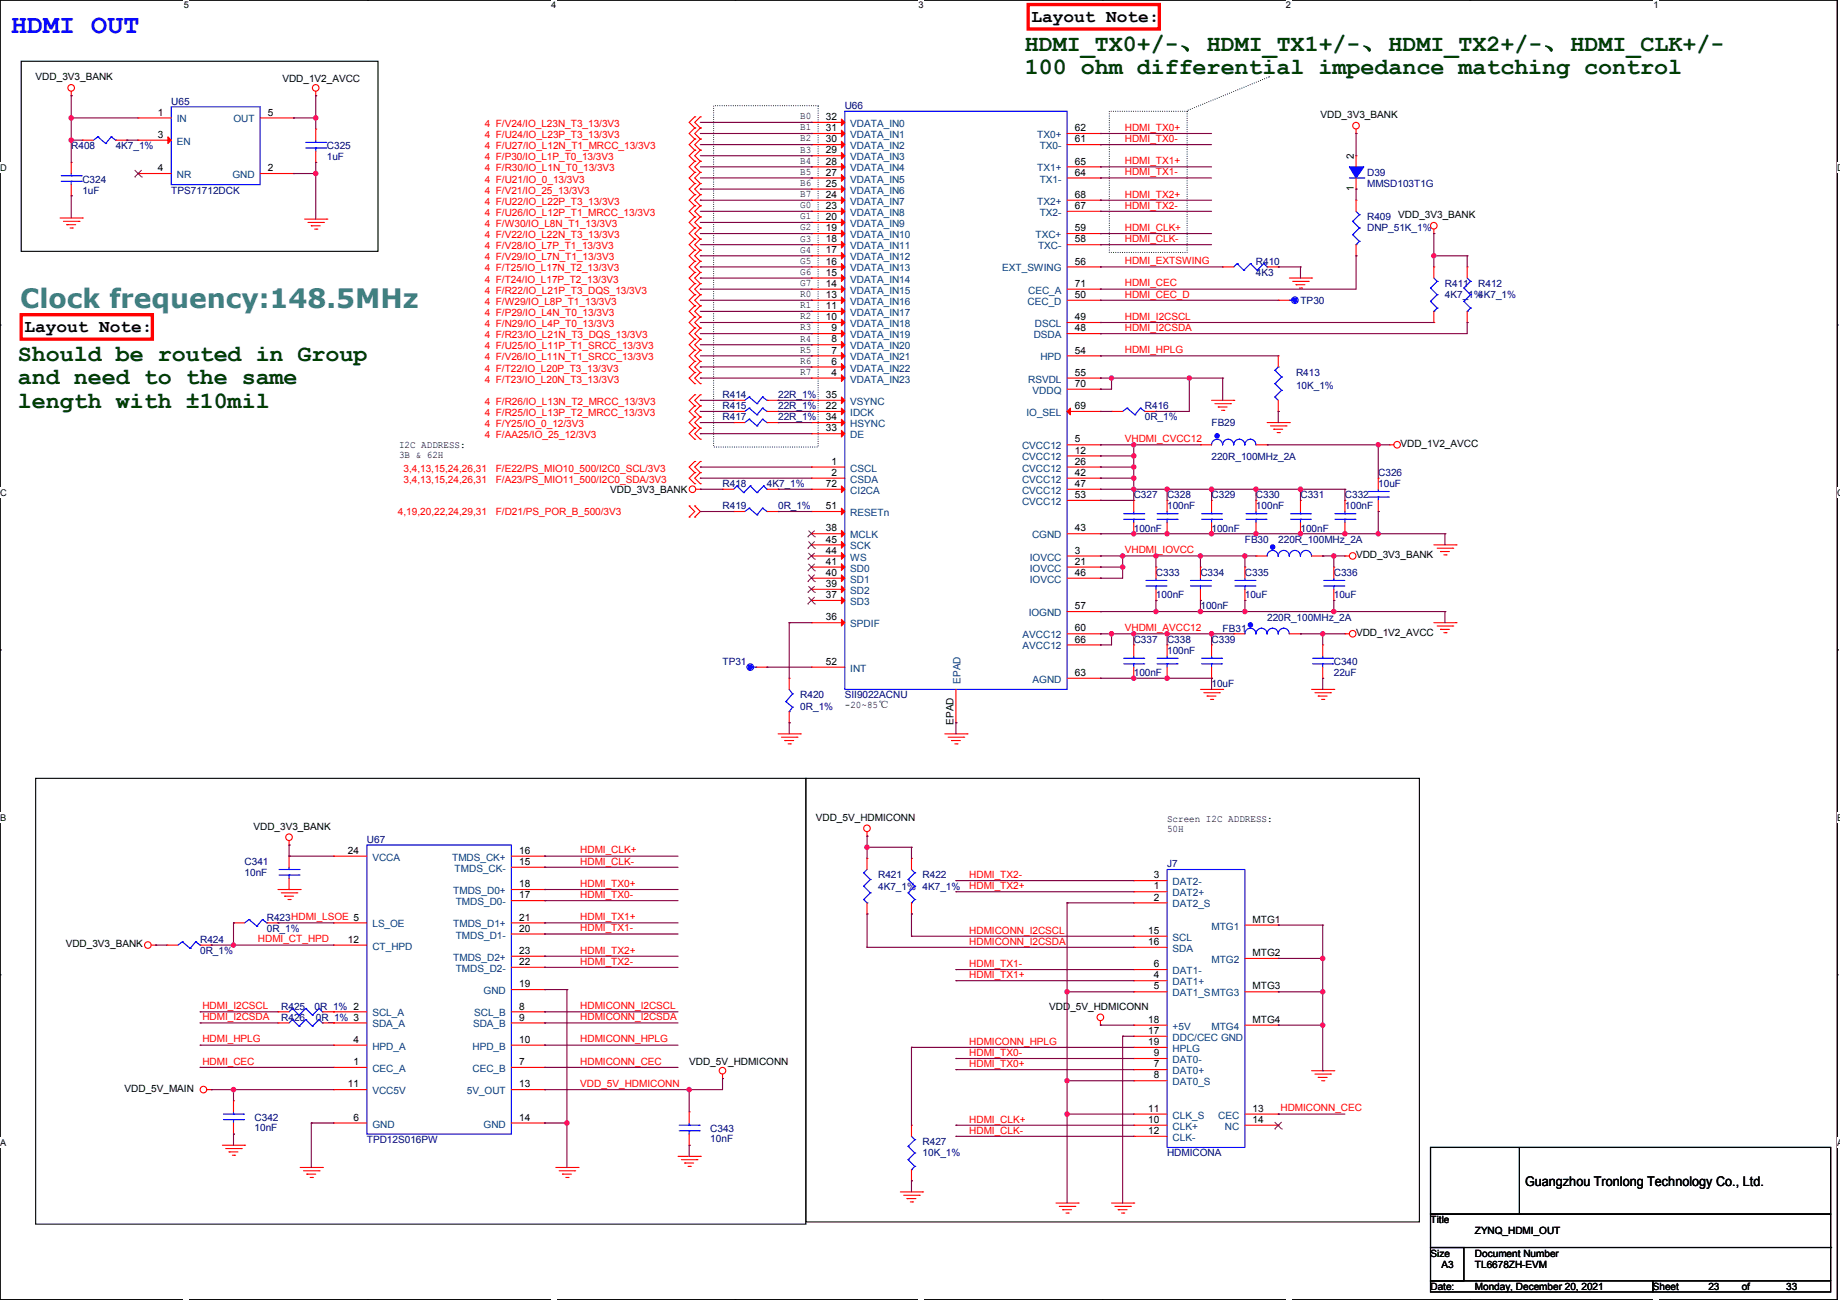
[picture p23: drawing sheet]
<svg xmlns="http://www.w3.org/2000/svg" width="841mm" height="594mm" viewBox="0 0 841 594" stroke-linecap="round" stroke-linejoin="round" font-family="sans-serif">
<defs><g id="words">
<text font-size="12.2" fill="#00f" x="5" y="15">HDMI OUT</text>
<text font-size="12.2" fill="#408080" x="9" y="141">Clock frequency:148.5MHz</text>
<g font-size="10.7" fill="#004000">
<text x="468" y="23">HDMI_TX0+/-、HDMI_TX1+/-、HDMI_TX2+/-、HDMI_CLK+/-</text>
<text x="468" y="34">100 ohm differential impedance matching control</text>
<text x="8" y="165">Should be routed in Group</text>
<text x="8" y="176">and need to the same</text>
<text x="8" y="186">length with ±10mil</text>
</g>
<g font-size="8.1">
<text x="471" y="10">Layout Note:</text>
<text x="11" y="152">Layout Note:</text>
</g>
<text font-size="6.1" x="697" y="542">Guangzhou Tronlong Technology Co., Ltd.</text>
<g font-size="4.6">
<text x="16" y="37">VDD_3V3_BANK</text>
<text x="129" y="38">VDD_1V2_AVCC</text>
<text x="72" y="53">1</text>
<text x="122" y="53">5</text>
<text x="604" y="54">VDD_3V3_BANK</text>
<text x="366" y="54">B0</text>
<text x="366" y="60">B1</text>
<text x="377" y="55">32</text>
<text x="377" y="60">31</text>
<text x="491" y="60">62</text>
<text x="72" y="63">3</text>
<text x="366" y="65">B2</text>
<text x="377" y="65">30</text>
<text x="491" y="65">61</text>
<text x="366" y="70">B3</text>
<text x="377" y="70">29</text>
<text x="366" y="75">B4</text>
<text x="377" y="75">28</text>
<text x="491" y="75">65</text>
<text x="619" y="73" transform="rotate(-90 619 73)">2</text>
<text x="72" y="78">4</text>
<text x="122" y="78">2</text>
<text x="366" y="80">B5</text>
<text x="377" y="80">27</text>
<text x="491" y="80">64</text>
<text x="366" y="85">B6</text>
<text x="377" y="85">25</text>
<text x="619" y="87" transform="rotate(-90 619 87)">1</text>
<text x="366" y="90">B7</text>
<text x="366" y="95">G0</text>
<text x="377" y="90">24</text>
<text x="377" y="96">23</text>
<text x="491" y="90">68</text>
<text x="491" y="96">67</text>
<text x="366" y="100">G1</text>
<text x="377" y="101">20</text>
<text x="639" y="100">VDD_3V3_BANK</text>
<text x="366" y="105">G2</text>
<text x="377" y="106">19</text>
<text x="491" y="106">59</text>
<text x="366" y="110">G3</text>
<text x="377" y="111">18</text>
<text x="491" y="111">58</text>
<text x="366" y="115">G4</text>
<text x="377" y="116">17</text>
<text x="366" y="121">G5</text>
<text x="366" y="126">G6</text>
<text x="377" y="121">16</text>
<text x="377" y="126">15</text>
<text x="491" y="121">56</text>
<text x="366" y="131">G7</text>
<text x="377" y="131">14</text>
<text x="491" y="131">71</text>
<text x="366" y="136">R0</text>
<text x="377" y="136">13</text>
<text x="491" y="136">50</text>
<text x="366" y="141">R1</text>
<text x="377" y="141">11</text>
<text x="366" y="146">R2</text>
<text x="377" y="146">10</text>
<text x="491" y="146">49</text>
<text x="366" y="151">R3</text>
<text x="380" y="151">9</text>
<text x="491" y="151">48</text>
<text x="366" y="156">R4</text>
<text x="366" y="161">R5</text>
<text x="380" y="156">8</text>
<text x="380" y="162">7</text>
<text x="491" y="162">54</text>
<text x="366" y="166">R6</text>
<text x="380" y="167">6</text>
<text x="366" y="171">R7</text>
<text x="380" y="172">4</text>
<text x="491" y="172">55</text>
<text x="491" y="177">70</text>
<text x="377" y="182">35</text>
<text x="377" y="187">22</text>
<text x="491" y="187">69</text>
<text x="377" y="192">34</text>
<text x="377" y="197">33</text>
<text x="491" y="202">5</text>
<text x="182" y="205">I2C ADDRESS:</text>
<text x="182" y="209">3B &amp; 62H</text>
<text x="491" y="207">12</text>
<text x="640" y="204">VDD_1V2_AVCC</text>
<text x="380" y="212">1</text>
<text x="491" y="212">26</text>
<text x="380" y="217">2</text>
<text x="491" y="217">42</text>
<text x="279" y="225">VDD_3V3_BANK</text>
<text x="377" y="223">72</text>
<text x="491" y="223">47</text>
<text x="491" y="228">53</text>
<text x="377" y="233">51</text>
<text x="377" y="243">38</text>
<text x="491" y="243">43</text>
<text x="377" y="248">45</text>
<text x="377" y="253">44</text>
<text x="491" y="253">3</text>
<text x="620" y="255">VDD_3V3_BANK</text>
<text x="377" y="258">41</text>
<text x="377" y="263">40</text>
<text x="491" y="258">21</text>
<text x="491" y="263">46</text>
<text x="377" y="268">39</text>
<text x="377" y="273">37</text>
<text x="491" y="278">57</text>
<text x="377" y="283">36</text>
<text x="491" y="289">60</text>
<text x="491" y="294">66</text>
<text x="620" y="291">VDD_1V2_AVCC</text>
<text x="377" y="304">52</text>
<text x="491" y="309">63</text>
<text x="386" y="324">-20~85℃</text>
<text x="436" y="331" transform="rotate(-90 436 331)">EPAD</text>
<text x="373" y="375">VDD_5V_HDMICONN</text>
<text x="533" y="376">Screen I2C ADDRESS:</text>
<text x="116" y="379">VDD_3V3_BANK</text>
<text x="533" y="380">50H</text>
<text x="159" y="390">24</text>
<text x="237" y="390">16</text>
<text x="237" y="395">15</text>
<text x="527" y="401">3</text>
<text x="237" y="405">18</text>
<text x="527" y="406">1</text>
<text x="237" y="410">17</text>
<text x="527" y="411">2</text>
<text x="237" y="421">21</text>
<text x="237" y="426">20</text>
<text x="573" y="422">MTG1</text>
<text x="159" y="431">12</text>
<text x="525" y="427">15</text>
<text x="525" y="432">16</text>
<text x="30" y="433">VDD_3V3_BANK</text>
<text x="237" y="436">23</text>
<text x="573" y="437">MTG2</text>
<text x="237" y="441">22</text>
<text x="527" y="442">6</text>
<text x="527" y="447">4</text>
<text x="237" y="451">19</text>
<text x="527" y="452">5</text>
<text x="573" y="452">MTG3</text>
<text x="237" y="461">8</text>
<text x="480" y="461">VDD_5V_HDMICONN</text>
<text x="237" y="466">9</text>
<text x="525" y="467">18</text>
<text x="573" y="467">MTG4</text>
<text x="525" y="472">17</text>
<text x="162" y="477">4</text>
<text x="237" y="477">10</text>
<text x="525" y="478">19</text>
<text x="527" y="483">9</text>
<text x="162" y="487">1</text>
<text x="237" y="487">7</text>
<text x="315" y="487">VDD_5V_HDMICONN</text>
<text x="527" y="488">7</text>
<text x="159" y="497">11</text>
<text x="237" y="497">13</text>
<text x="527" y="493">8</text>
<text x="57" y="499">VDD_5V_MAIN</text>
<text x="525" y="508">11</text>
<text x="573" y="508">13</text>
<text x="162" y="512">6</text>
<text x="237" y="512">14</text>
<text x="525" y="513">10</text>
<text x="573" y="513">14</text>
<text x="525" y="518">12</text>
<text x="654" y="559">Title</text>
<text x="674" y="564">ZYNQ_HDMI_OUT</text>
<text x="654" y="574">Size</text>
<text x="674" y="574">Document Number</text>
<text x="659" y="579">A3</text>
<text x="674" y="579">TL6678ZH-EVM</text>
<text x="654" y="589">Date:</text>
<text x="674" y="589">Monday, December 20, 2021</text>
<text x="755" y="589">Sheet</text>
<text x="781" y="589">23</text>
<text x="796" y="589">of</text>
<text x="816" y="589">33</text>
</g>
<g font-size="4.6" fill="#000080">
<text x="78" y="48">U65</text>
<text x="386" y="50">U66</text>
<text x="33" y="68">R408</text>
<text x="53" y="68">4K7_1%</text>
<text x="149" y="68">C325</text>
<text x="149" y="73">1uF</text>
<text x="38" y="83">C324</text>
<text x="625" y="80">D39</text>
<text x="38" y="88">1uF</text>
<text x="78" y="88">TPS71712DCK</text>
<text x="625" y="85">MMSD103T1G</text>
<text x="625" y="101">R409</text>
<text x="625" y="106">DNP_51K_1%</text>
<text x="574" y="121">R410</text>
<text x="574" y="126">4K3</text>
<text x="660" y="131">R411</text>
<text x="676" y="131">R412</text>
<text x="660" y="136">4K7_1%</text>
<text x="676" y="136">4K7_1%</text>
<text x="594" y="139">TP30</text>
<text x="592" y="172">R413</text>
<text x="592" y="178">10K_1%</text>
<text x="330" y="182">R414</text>
<text x="356" y="182">22R_1%</text>
<text x="330" y="187">R415</text>
<text x="356" y="187">22R_1%</text>
<text x="523" y="187">R416</text>
<text x="330" y="192">R417</text>
<text x="356" y="192">22R_1%</text>
<text x="523" y="192">0R_1%</text>
<text x="554" y="195">FB29</text>
<text x="554" y="210">220R_100MHz_2A</text>
<text x="630" y="218">C326</text>
<text x="330" y="223">R418</text>
<text x="351" y="223">4K7_1%</text>
<text x="518" y="228">C327</text>
<text x="533" y="228">C328</text>
<text x="554" y="228">C329</text>
<text x="574" y="228">C330</text>
<text x="594" y="228">C331</text>
<text x="615" y="228">C332</text>
<text x="630" y="223">10uF</text>
<text x="330" y="233">R419</text>
<text x="356" y="233">0R_1%</text>
<text x="533" y="233">100nF</text>
<text x="574" y="233">100nF</text>
<text x="615" y="233">100nF</text>
<text x="518" y="243">100nF</text>
<text x="554" y="243">100nF</text>
<text x="594" y="243">100nF</text>
<text x="569" y="248">FB30</text>
<text x="584" y="248">220R_100MHz_2A</text>
<text x="528" y="263">C333</text>
<text x="549" y="263">C334</text>
<text x="569" y="263">C335</text>
<text x="610" y="263">C336</text>
<text x="528" y="273">100nF</text>
<text x="569" y="273">10uF</text>
<text x="610" y="273">10uF</text>
<text x="549" y="278">100nF</text>
<text x="579" y="284">220R_100MHz_2A</text>
<text x="518" y="294">C337</text>
<text x="533" y="294">C338</text>
<text x="554" y="294">C339</text>
<text x="559" y="289">FB31</text>
<text x="533" y="299">100nF</text>
<text x="330" y="304">TP31</text>
<text x="610" y="304">C340</text>
<text x="518" y="309">100nF</text>
<text x="610" y="309">22uF</text>
<text x="554" y="314">10uF</text>
<text x="366" y="319">R420</text>
<text x="386" y="319">SII9022ACNU</text>
<text x="366" y="324">0R_1%</text>
<text x="168" y="385">U67</text>
<text x="112" y="395">C341</text>
<text x="112" y="400">10nF</text>
<text x="401" y="401">R421</text>
<text x="422" y="401">R422</text>
<text x="533" y="396">J7</text>
<text x="401" y="406">4K7_1% 4K7_1%</text>
<text x="122" y="421">R423HDMI_LSOE 5</text>
<text x="122" y="426">0R_1%</text>
<text x="91" y="431">R424</text>
<text x="91" y="436">0R_1%</text>
<text x="129" y="461">R425</text>
<text x="144" y="461">0R_1% 2</text>
<text x="129" y="466">R426</text>
<text x="144" y="466">0R_1% 3</text>
<text x="116" y="512">C342</text>
<text x="116" y="517">10nF</text>
<text x="325" y="517">C343</text>
<text x="325" y="522">10nF</text>
<text x="168" y="522">TPD12S016PW</text>
<text x="422" y="523">R427</text>
<text x="422" y="528">10K_1%</text>
<text x="533" y="528">HDMICONA</text>
</g>
<g font-size="4.6" fill="#004080">
<text x="81" y="56">IN</text>
<text x="107" y="56">OUT</text>
<text x="389" y="58">VDATA_IN0</text>
<text x="389" y="63">VDATA_IN1</text>
<text x="474" y="63">TX0+</text>
<text x="81" y="66">EN</text>
<text x="389" y="68">VDATA_IN2</text>
<text x="475" y="68">TX0-</text>
<text x="389" y="73">VDATA_IN3</text>
<text x="81" y="81">NR</text>
<text x="106" y="81">GND</text>
<text x="389" y="78">VDATA_IN4</text>
<text x="389" y="83">VDATA_IN5</text>
<text x="474" y="78">TX1+</text>
<text x="475" y="83">TX1-</text>
<text x="389" y="88">VDATA_IN6</text>
<text x="389" y="94">VDATA_IN7</text>
<text x="474" y="94">TX2+</text>
<text x="389" y="99">VDATA_IN8</text>
<text x="475" y="99">TX2-</text>
<text x="389" y="104">VDATA_IN9</text>
<text x="389" y="109">VDATA_IN10</text>
<text x="389" y="114">VDATA_IN11</text>
<text x="473" y="109">TXC+</text>
<text x="474" y="114">TXC-</text>
<text x="389" y="119">VDATA_IN12</text>
<text x="389" y="124">VDATA_IN13</text>
<text x="458" y="124">EXT_SWING</text>
<text x="389" y="129">VDATA_IN14</text>
<text x="389" y="134">VDATA_IN15</text>
<text x="470" y="134">CEC_A</text>
<text x="389" y="139">VDATA_IN16</text>
<text x="470" y="139">CEC_D</text>
<text x="389" y="144">VDATA_IN17</text>
<text x="389" y="149">VDATA_IN18</text>
<text x="473" y="149">DSCL</text>
<text x="389" y="155">VDATA_IN19</text>
<text x="472" y="155">DSDA</text>
<text x="389" y="160">VDATA_IN20</text>
<text x="389" y="165">VDATA_IN21</text>
<text x="476" y="165">HPD</text>
<text x="389" y="170">VDATA_IN22</text>
<text x="389" y="175">VDATA_IN23</text>
<text x="470" y="175">RSVDL</text>
<text x="472" y="180">VDDQ</text>
<text x="389" y="185">VSYNC</text>
<text x="389" y="190">IDCK</text>
<text x="469" y="190">IO_SEL</text>
<text x="389" y="195">HSYNC</text>
<text x="389" y="200">DE</text>
<text x="467" y="205">CVCC12</text>
<text x="389" y="215">CSCL</text>
<text x="467" y="210">CVCC12</text>
<text x="467" y="215">CVCC12</text>
<text x="389" y="221">CSDA</text>
<text x="467" y="221">CVCC12</text>
<text x="389" y="226">CI2CA</text>
<text x="467" y="226">CVCC12</text>
<text x="467" y="231">CVCC12</text>
<text x="389" y="236">RESETn</text>
<text x="389" y="246">MCLK</text>
<text x="472" y="246">CGND</text>
<text x="389" y="251">SCK</text>
<text x="389" y="256">WS</text>
<text x="471" y="256">IOVCC</text>
<text x="389" y="261">SD0</text>
<text x="471" y="261">IOVCC</text>
<text x="389" y="266">SD1</text>
<text x="471" y="266">IOVCC</text>
<text x="389" y="271">SD2</text>
<text x="389" y="276">SD3</text>
<text x="470" y="282">IOGND</text>
<text x="389" y="287">SPDIF</text>
<text x="467" y="292">AVCC12</text>
<text x="467" y="297">AVCC12</text>
<text x="389" y="307">INT</text>
<text x="472" y="312">AGND</text>
<text x="439" y="312" transform="rotate(-90 439 312)">EPAD</text>
<text x="170" y="393">VCCA</text>
<text x="207" y="393">TMDS_CK+</text>
<text x="208" y="398">TMDS_CK-</text>
<text x="536" y="404">DAT2-</text>
<text x="207" y="409">TMDS_D0+</text>
<text x="208" y="414">TMDS_D0-</text>
<text x="536" y="410">DAT2+</text>
<text x="536" y="415">DAT2_S</text>
<text x="170" y="424">LS_OE</text>
<text x="207" y="424">TMDS_D1+</text>
<text x="554" y="425">MTG1</text>
<text x="208" y="429">TMDS_D1-</text>
<text x="536" y="430">SCL</text>
<text x="170" y="434">CT_HPD</text>
<text x="536" y="435">SDA</text>
<text x="207" y="439">TMDS_D2+</text>
<text x="554" y="440">MTG2</text>
<text x="208" y="444">TMDS_D2-</text>
<text x="536" y="445">DAT1-</text>
<text x="221" y="454">GND</text>
<text x="536" y="450">DAT1+</text>
<text x="536" y="455">DAT1_SMTG3</text>
<text x="170" y="464">SCL_A</text>
<text x="217" y="464">SCL_B</text>
<text x="170" y="469">SDA_A</text>
<text x="216" y="469">SDA_B</text>
<text x="536" y="470">+5V</text>
<text x="554" y="470">MTG4</text>
<text x="170" y="480">HPD_A</text>
<text x="216" y="480">HPD_B</text>
<text x="536" y="476">DDC/CEC GND</text>
<text x="536" y="486">DAT0-</text>
<text x="536" y="481">HPLG</text>
<text x="170" y="490">CEC_A</text>
<text x="216" y="490">CEC_B</text>
<text x="536" y="491">DAT0+</text>
<text x="536" y="496">DAT0_S</text>
<text x="170" y="500">VCC5V</text>
<text x="213" y="500">5V_OUT</text>
<text x="170" y="515">GND</text>
<text x="221" y="515">GND</text>
<text x="536" y="511">CLK_S</text>
<text x="557" y="511">CEC</text>
<text x="536" y="516">CLK+</text>
<text x="536" y="521">CLK-</text>
<text x="560" y="516">NC</text>
</g>
<g font-size="4.6" fill="#f00">
<text x="222" y="58">4 F/V24/IO_L23N_T3_13/3V3</text>
<text x="514" y="60">HDMI_TX0+</text>
<text x="222" y="63">4 F/U24/IO_L23P_T3_13/3V3</text>
<text x="514" y="65">HDMI_TX0-</text>
<text x="222" y="68">4 F/U27/IO_L12N_T1_MRCC_13/3V3</text>
<text x="222" y="73">4 F/P30/IO_L1P_T0_13/3V3</text>
<text x="514" y="75">HDMI_TX1+</text>
<text x="222" y="83">4 F/U21/IO_0_13/3V3</text>
<text x="222" y="78">4 F/R30/IO_L1N_T0_13/3V3</text>
<text x="514" y="80">HDMI_TX1-</text>
<text x="222" y="88">4 F/V21/IO_25_13/3V3</text>
<text x="222" y="94">4 F/U22/IO_L22P_T3_13/3V3</text>
<text x="514" y="95">HDMI_TX2-</text>
<text x="514" y="90">HDMI_TX2+</text>
<text x="222" y="99">4 F/U26/IO_L12P_T1_MRCC_13/3V3</text>
<text x="222" y="104">4 F/W30/IO_L8N_T1_13/3V3</text>
<text x="514" y="105">HDMI_CLK+</text>
<text x="222" y="109">4 F/V22/IO_L22N_T3_13/3V3</text>
<text x="222" y="114">4 F/V28/IO_L7P_T1_13/3V3</text>
<text x="514" y="111">HDMI_CLK-</text>
<text x="222" y="119">4 F/V29/IO_L7N_T1_13/3V3</text>
<text x="222" y="124">4 F/T25/IO_L17N_T2_13/3V3</text>
<text x="514" y="121">HDMI_EXTSWING</text>
<text x="222" y="129">4 F/T24/IO_L17P_T2_13/3V3</text>
<text x="514" y="131">HDMI_CEC</text>
<text x="222" y="134">4 F/R22/IO_L21P_T3_DQS_13/3V3</text>
<text x="514" y="136">HDMI_CEC_D</text>
<text x="222" y="139">4 F/W29/IO_L8P_T1_13/3V3</text>
<text x="222" y="144">4 F/P29/IO_L4N_T0_13/3V3</text>
<text x="222" y="149">4 F/N29/IO_L4P_T0_13/3V3</text>
<text x="514" y="146">HDMI_I2CSCL</text>
<text x="222" y="155">4 F/R23/IO_L21N_T3_DQS_13/3V3</text>
<text x="514" y="151">HDMI_I2CSDA</text>
<text x="222" y="160">4 F/U25/IO_L11P_T1_SRCC_13/3V3</text>
<text x="514" y="161">HDMI_HPLG</text>
<text x="222" y="165">4 F/V26/IO_L11N_T1_SRCC_13/3V3</text>
<text x="222" y="170">4 F/T22/IO_L20P_T3_13/3V3</text>
<text x="222" y="175">4 F/T23/IO_L20N_T3_13/3V3</text>
<text x="222" y="185">4 F/R26/IO_L13N_T2_MRCC_13/3V3</text>
<text x="222" y="190">4 F/R25/IO_L13P_T2_MRCC_13/3V3</text>
<text x="222" y="195">4 F/Y25/IO_0_12/3V3</text>
<text x="222" y="200">4 F/AA25/IO_25_12/3V3</text>
<text x="514" y="202">VHDMI_CVCC12</text>
<text x="184" y="215">3,4,13,15,24,26,31</text>
<text x="227" y="215">F/E22/PS_MIO10_500/I2C0_SCL/3V3</text>
<text x="184" y="221">3,4,13,15,24,26,31</text>
<text x="227" y="221">F/A23/PS_MIO11_500/I2C0_SDA/3V3</text>
<text x="182" y="235">4,19,20,22,24,29,31</text>
<text x="227" y="235">F/D21/PS_POR_B_500/3V3</text>
<text x="514" y="253">VHDMI_IOVCC</text>
<text x="514" y="288">VHDMI_AVCC12</text>
<text x="265" y="390">HDMI_CLK+</text>
<text x="265" y="395">HDMI_CLK-</text>
<text x="443" y="401">HDMI_TX2-</text>
<text x="265" y="405">HDMI_TX0+</text>
<text x="443" y="406">HDMI_TX2+</text>
<text x="265" y="410">HDMI_TX0-</text>
<text x="265" y="420">HDMI_TX1+</text>
<text x="265" y="426">HDMI_TX1-</text>
<text x="118" y="431">HDMI_CT_HPD</text>
<text x="443" y="427">HDMICONN_I2CSCL</text>
<text x="443" y="432">HDMICONN_I2CSDA</text>
<text x="265" y="436">HDMI_TX2+</text>
<text x="265" y="441">HDMI_TX2-</text>
<text x="443" y="442">HDMI_TX1-</text>
<text x="443" y="447">HDMI_TX1+</text>
<text x="92" y="461">HDMI_I2CSCL</text>
<text x="265" y="461">HDMICONN_I2CSCL</text>
<text x="92" y="466">HDMI_I2CSDA</text>
<text x="265" y="466">HDMICONN_I2CSDA</text>
<text x="92" y="476">HDMI_HPLG</text>
<text x="265" y="476">HDMICONN_HPLG</text>
<text x="443" y="477">HDMICONN_HPLG</text>
<text x="443" y="482">HDMI_TX0-</text>
<text x="92" y="486">HDMI_CEC</text>
<text x="265" y="486">HDMICONN_CEC</text>
<text x="443" y="488">HDMI_TX0+</text>
<text x="265" y="497">VDD_5V_HDMICONN</text>
<text x="585" y="508">HDMICONN_CEC</text>
<text x="443" y="513">HDMI_CLK+</text>
<text x="443" y="518">HDMI_CLK-</text>
</g>
<g font-size="4.2">
<text x="84" y="4">5</text>
<text x="252" y="4">4</text>
<text x="420" y="4">3</text>
<text x="588" y="4">2</text>
<text x="756" y="4">1</text>
<text x="0" y="78">D</text>
<text x="840" y="78">D</text>
<text x="0" y="227">C</text>
<text x="840" y="227">C</text>
<text x="0" y="375">B</text>
<text x="840" y="375">B</text>
<text x="0" y="523">A</text>
<text x="840" y="523">A</text>
</g>
</g></defs>
<path d="M0 0h840v594h-840z" fill="none" stroke="#000" stroke-width=".51"/>
<g fill="#fff">
<path d="M84 0h2v5h-2z"/>
<path d="M84 594h2z"/>
</g>
<g fill="#000">
<circle cx="168" cy="0" r=".3"/>
<circle cx="168" cy="594" r=".3"/>
</g>
<g fill="#fff">
<path d="M252 0h2v5h-2z"/>
<path d="M252 594h2z"/>
</g>
<g fill="#000">
<circle cx="336" cy="0" r=".3"/>
<circle cx="336" cy="594" r=".3"/>
</g>
<g fill="#fff">
<path d="M420 0h2v5h-2z"/>
<path d="M420 594h2z"/>
</g>
<g fill="#000">
<circle cx="504" cy="0" r=".3"/>
<circle cx="504" cy="594" r=".3"/>
</g>
<g fill="#fff">
<path d="M588 0h2v5h-2z"/>
<path d="M588 594h2z"/>
</g>
<g fill="#000">
<circle cx="672" cy="0" r=".3"/>
<circle cx="672" cy="594" r=".3"/>
</g>
<g fill="#fff">
<path d="M756 0h2v5h-2z"/>
<path d="M756 594h2z"/>
<path d="M0 74h3v5h-3z"/>
<path d="M840 74h1v5h-1z"/>
<path d="M0 223h3v4h-3z"/>
<path d="M840 223h1v4h-1z"/>
</g>
<g fill="#000">
<circle cx="0" cy="149" r=".3"/>
<circle cx="840" cy="149" r=".3"/>
</g>
<g fill="#fff">
<path d="M0 371h3v5h-3z"/>
<path d="M840 371h1v5h-1z"/>
</g>
<g fill="#000">
<circle cx="0" cy="297" r=".3"/>
<circle cx="840" cy="297" r=".3"/>
</g>
<g fill="#fff">
<path d="M0 520h3v4h-3z"/>
<path d="M840 520h1v4h-1z"/>
</g>
<g fill="#000">
<circle cx="0" cy="445" r=".3"/>
<circle cx="840" cy="445" r=".3"/>
</g>
<path d="M326 48h48v156h-48zM507 51h36v64h-36zM543 50l37-15" fill="none" stroke="#000" stroke-width=".51" stroke-dasharray="0 1"/>
<circle cx="580" cy="35" r=".3" fill="#000" stroke-dasharray="0 1"/>
<path d="M10 28h163v87h-163zM16 356h352v203h-352zM368 356h281v202h-281z" fill="none" stroke="#000" stroke-width=".51"/>
<path d="M470 2h60v11h-60zM10 144h60v11h-60z" fill="none" stroke="#f00" stroke-width="1.5"/>
<path d="M127 406h10" fill="none" stroke="#f00" stroke-width=".51"/>
<circle cx="137" cy="406" r=".3" fill="#f00"/>
<path d="M129 408h7" fill="none" stroke="#f00" stroke-width=".51"/>
<circle cx="136" cy="408" r=".3" fill="#f00"/>
<path d="M130 409h4" fill="none" stroke="#f00" stroke-width=".51"/>
<circle cx="130" cy="409" r=".3" fill="#f00"/>
<path d="M132 411h1" fill="none" stroke="#f00" stroke-width=".51"/>
<circle cx="133" cy="411" r=".3" fill="#f00"/>
<path d="M144 42v2" fill="none" stroke="#f00" stroke-width=".51"/>
<circle cx="144" cy="44" r=".3" fill="#f00"/>
<g fill="none" stroke="#f00" stroke-width=".51">
<path d="M330 491v2"/>
<circle cx="144" cy="40" r="1.5"/>
</g>
<circle cx="330" cy="493" r=".3" fill="#f00"/>
<g fill="none" stroke="#f00" stroke-width=".51">
<path d="M27 100h11"/>
<circle cx="330" cy="489" r="1.5"/>
</g>
<circle cx="38" cy="100" r=".3" fill="#f00"/>
<path d="M29 101h7" fill="none" stroke="#f00" stroke-width=".51"/>
<circle cx="36" cy="101" r=".3" fill="#f00"/>
<path d="M31 103h4" fill="none" stroke="#f00" stroke-width=".51"/>
<circle cx="31" cy="103" r=".3" fill="#f00"/>
<path d="M32 104h1" fill="none" stroke="#f00" stroke-width=".51"/>
<circle cx="33" cy="104" r=".3" fill="#f00"/>
<path d="M139 100h10" fill="none" stroke="#f00" stroke-width=".51"/>
<circle cx="149" cy="100" r=".3" fill="#f00"/>
<path d="M141 102h7" fill="none" stroke="#f00" stroke-width=".51"/>
<circle cx="148" cy="102" r=".3" fill="#f00"/>
<path d="M142 103h4" fill="none" stroke="#f00" stroke-width=".51"/>
<circle cx="142" cy="103" r=".3" fill="#f00"/>
<path d="M144 105h1" fill="none" stroke="#f00" stroke-width=".51"/>
<circle cx="145" cy="105" r=".3" fill="#f00"/>
<path d="M635 203h2" fill="none" stroke="#f00" stroke-width=".51"/>
<circle cx="635" cy="203" r=".3" fill="#f00"/>
<g fill="none" stroke="#f00" stroke-width=".51">
<path d="M95 498h2"/>
<circle cx="639" cy="203" r="1.5"/>
</g>
<circle cx="97" cy="498" r=".3" fill="#f00"/>
<g fill="none" stroke="#f00" stroke-width=".51">
<path d="M615 290h2"/>
<circle cx="93" cy="498" r="1.5"/>
</g>
<circle cx="615" cy="290" r=".3" fill="#f00"/>
<g fill="none" stroke="#f00" stroke-width=".51">
<path d="M589 127h10"/>
<circle cx="618" cy="290" r="1.5"/>
</g>
<circle cx="599" cy="127" r=".3" fill="#f00"/>
<path d="M591 129h7" fill="none" stroke="#f00" stroke-width=".51"/>
<circle cx="598" cy="129" r=".3" fill="#f00"/>
<path d="M592 130h4" fill="none" stroke="#f00" stroke-width=".51"/>
<circle cx="592" cy="130" r=".3" fill="#f00"/>
<path d="M594 132h1" fill="none" stroke="#f00" stroke-width=".51"/>
<circle cx="595" cy="132" r=".3" fill="#f00"/>
<path d="M554 183h10" fill="none" stroke="#f00" stroke-width=".51"/>
<circle cx="564" cy="183" r=".3" fill="#f00"/>
<path d="M555 184h7" fill="none" stroke="#f00" stroke-width=".51"/>
<circle cx="562" cy="184" r=".3" fill="#f00"/>
<path d="M557 186h4" fill="none" stroke="#f00" stroke-width=".51"/>
<circle cx="557" cy="186" r=".3" fill="#f00"/>
<path d="M558 187h1" fill="none" stroke="#f00" stroke-width=".51"/>
<circle cx="559" cy="187" r=".3" fill="#f00"/>
<path d="M579 193h10" fill="none" stroke="#f00" stroke-width=".51"/>
<circle cx="589" cy="193" r=".3" fill="#f00"/>
<path d="M581 195h7" fill="none" stroke="#f00" stroke-width=".51"/>
<circle cx="588" cy="195" r=".3" fill="#f00"/>
<path d="M582 196h4" fill="none" stroke="#f00" stroke-width=".51"/>
<circle cx="582" cy="196" r=".3" fill="#f00"/>
<path d="M584 198h1" fill="none" stroke="#f00" stroke-width=".51"/>
<circle cx="585" cy="198" r=".3" fill="#f00"/>
<path d="M655 249h11" fill="none" stroke="#f00" stroke-width=".51"/>
<circle cx="666" cy="249" r=".3" fill="#f00"/>
<path d="M657 250h7" fill="none" stroke="#f00" stroke-width=".51"/>
<circle cx="664" cy="250" r=".3" fill="#f00"/>
<path d="M658 252h4" fill="none" stroke="#f00" stroke-width=".51"/>
<circle cx="658" cy="252" r=".3" fill="#f00"/>
<path d="M660 254h1" fill="none" stroke="#f00" stroke-width=".51"/>
<circle cx="661" cy="254" r=".3" fill="#f00"/>
<path d="M655 285h11" fill="none" stroke="#f00" stroke-width=".51"/>
<circle cx="666" cy="285" r=".3" fill="#f00"/>
<path d="M657 286h7" fill="none" stroke="#f00" stroke-width=".51"/>
<circle cx="664" cy="286" r=".3" fill="#f00"/>
<path d="M658 288h4" fill="none" stroke="#f00" stroke-width=".51"/>
<circle cx="658" cy="288" r=".3" fill="#f00"/>
<path d="M660 289h1" fill="none" stroke="#f00" stroke-width=".51"/>
<circle cx="661" cy="289" r=".3" fill="#f00"/>
<path d="M599 315h11" fill="none" stroke="#f00" stroke-width=".51"/>
<circle cx="610" cy="315" r=".3" fill="#f00"/>
<path d="M601 317h7" fill="none" stroke="#f00" stroke-width=".51"/>
<circle cx="608" cy="317" r=".3" fill="#f00"/>
<path d="M603 318h4" fill="none" stroke="#f00" stroke-width=".51"/>
<circle cx="603" cy="318" r=".3" fill="#f00"/>
<path d="M604 320h1" fill="none" stroke="#f00" stroke-width=".51"/>
<circle cx="605" cy="320" r=".3" fill="#f00"/>
<path d="M549 315h10" fill="none" stroke="#f00" stroke-width=".51"/>
<circle cx="559" cy="315" r=".3" fill="#f00"/>
<path d="M550 317h7" fill="none" stroke="#f00" stroke-width=".51"/>
<circle cx="557" cy="317" r=".3" fill="#f00"/>
<path d="M552 318h4" fill="none" stroke="#f00" stroke-width=".51"/>
<circle cx="552" cy="318" r=".3" fill="#f00"/>
<path d="M553 320h1" fill="none" stroke="#f00" stroke-width=".51"/>
<circle cx="554" cy="320" r=".3" fill="#f00"/>
<path d="M356 335h10" fill="none" stroke="#f00" stroke-width=".51"/>
<circle cx="366" cy="335" r=".3" fill="#f00"/>
<path d="M357 337h7" fill="none" stroke="#f00" stroke-width=".51"/>
<circle cx="364" cy="337" r=".3" fill="#f00"/>
<path d="M359 338h4" fill="none" stroke="#f00" stroke-width=".51"/>
<circle cx="359" cy="338" r=".3" fill="#f00"/>
<path d="M360 340h1" fill="none" stroke="#f00" stroke-width=".51"/>
<circle cx="361" cy="340" r=".3" fill="#f00"/>
<path d="M432 335h10" fill="none" stroke="#f00" stroke-width=".51"/>
<circle cx="442" cy="335" r=".3" fill="#f00"/>
<path d="M433 337h7" fill="none" stroke="#f00" stroke-width=".51"/>
<circle cx="440" cy="337" r=".3" fill="#f00"/>
<path d="M435 338h4" fill="none" stroke="#f00" stroke-width=".51"/>
<circle cx="435" cy="338" r=".3" fill="#f00"/>
<path d="M436 340h1" fill="none" stroke="#f00" stroke-width=".51"/>
<circle cx="437" cy="340" r=".3" fill="#f00"/>
<path d="M137 533h10" fill="none" stroke="#f00" stroke-width=".51"/>
<circle cx="147" cy="533" r=".3" fill="#f00"/>
<path d="M139 535h7" fill="none" stroke="#f00" stroke-width=".51"/>
<circle cx="146" cy="535" r=".3" fill="#f00"/>
<path d="M140 536h4" fill="none" stroke="#f00" stroke-width=".51"/>
<circle cx="140" cy="536" r=".3" fill="#f00"/>
<path d="M142 538h1" fill="none" stroke="#f00" stroke-width=".51"/>
<circle cx="143" cy="538" r=".3" fill="#f00"/>
<path d="M254 533h10" fill="none" stroke="#f00" stroke-width=".51"/>
<circle cx="264" cy="533" r=".3" fill="#f00"/>
<path d="M256 535h7" fill="none" stroke="#f00" stroke-width=".51"/>
<circle cx="263" cy="535" r=".3" fill="#f00"/>
<path d="M257 536h4" fill="none" stroke="#f00" stroke-width=".51"/>
<circle cx="257" cy="536" r=".3" fill="#f00"/>
<path d="M259 538h1" fill="none" stroke="#f00" stroke-width=".51"/>
<circle cx="260" cy="538" r=".3" fill="#f00"/>
<path d="M102 523h10" fill="none" stroke="#f00" stroke-width=".51"/>
<circle cx="112" cy="523" r=".3" fill="#f00"/>
<path d="M103 525h7" fill="none" stroke="#f00" stroke-width=".51"/>
<circle cx="110" cy="525" r=".3" fill="#f00"/>
<path d="M105 526h4" fill="none" stroke="#f00" stroke-width=".51"/>
<circle cx="105" cy="526" r=".3" fill="#f00"/>
<path d="M106 528h1" fill="none" stroke="#f00" stroke-width=".51"/>
<circle cx="107" cy="528" r=".3" fill="#f00"/>
<path d="M310 528h10" fill="none" stroke="#f00" stroke-width=".51"/>
<circle cx="320" cy="528" r=".3" fill="#f00"/>
<path d="M311 530h8" fill="none" stroke="#f00" stroke-width=".51"/>
<circle cx="319" cy="530" r=".3" fill="#f00"/>
<path d="M313 531h4" fill="none" stroke="#f00" stroke-width=".51"/>
<circle cx="313" cy="531" r=".3" fill="#f00"/>
<path d="M314 533h2" fill="none" stroke="#f00" stroke-width=".51"/>
<circle cx="316" cy="533" r=".3" fill="#f00"/>
<path d="M318 224h2" fill="none" stroke="#f00" stroke-width=".51"/>
<circle cx="320" cy="224" r=".3" fill="#f00"/>
<g fill="none" stroke="#f00" stroke-width=".51">
<path d="M620 59v2"/>
<circle cx="317" cy="224" r="1.5"/>
</g>
<circle cx="620" cy="61" r=".3" fill="#f00"/>
<g fill="none" stroke="#f00" stroke-width=".51">
<path d="M655 105v2"/>
<circle cx="620" cy="57" r="1.5"/>
</g>
<circle cx="655" cy="107" r=".3" fill="#f00"/>
<g fill="none" stroke="#f00" stroke-width=".51">
<path d="M132 384v2"/>
<circle cx="655" cy="103" r="1.5"/>
</g>
<circle cx="132" cy="386" r=".3" fill="#f00"/>
<g fill="none" stroke="#f00" stroke-width=".51">
<path d="M69 432h2"/>
<circle cx="132" cy="383" r="1.5"/>
</g>
<circle cx="71" cy="432" r=".3" fill="#f00"/>
<g fill="none" stroke="#f00" stroke-width=".51">
<path d="M615 254h2"/>
<circle cx="68" cy="432" r="1.5"/>
</g>
<circle cx="615" cy="254" r=".3" fill="#f00"/>
<g fill="none" stroke="#f00" stroke-width=".51">
<path d="M33 42v2"/>
<circle cx="618" cy="254" r="1.5"/>
</g>
<circle cx="33" cy="44" r=".3" fill="#f00"/>
<g fill="none" stroke="#f00" stroke-width=".51">
<path d="M412 545h10"/>
<circle cx="33" cy="40" r="1.5"/>
</g>
<circle cx="422" cy="545" r=".3" fill="#f00"/>
<path d="M413 546h7" fill="none" stroke="#f00" stroke-width=".51"/>
<circle cx="420" cy="546" r=".3" fill="#f00"/>
<path d="M415 548h4" fill="none" stroke="#f00" stroke-width=".51"/>
<circle cx="415" cy="548" r=".3" fill="#f00"/>
<path d="M416 549h1" fill="none" stroke="#f00" stroke-width=".51"/>
<circle cx="417" cy="549" r=".3" fill="#f00"/>
<path d="M483 550h10" fill="none" stroke="#f00" stroke-width=".51"/>
<circle cx="493" cy="550" r=".3" fill="#f00"/>
<path d="M484 551h7" fill="none" stroke="#f00" stroke-width=".51"/>
<circle cx="491" cy="551" r=".3" fill="#f00"/>
<path d="M486 553h4" fill="none" stroke="#f00" stroke-width=".51"/>
<circle cx="486" cy="553" r=".3" fill="#f00"/>
<path d="M487 554h1" fill="none" stroke="#f00" stroke-width=".51"/>
<circle cx="488" cy="554" r=".3" fill="#f00"/>
<path d="M508 550h10" fill="none" stroke="#f00" stroke-width=".51"/>
<circle cx="518" cy="550" r=".3" fill="#f00"/>
<path d="M510 551h7" fill="none" stroke="#f00" stroke-width=".51"/>
<circle cx="517" cy="551" r=".3" fill="#f00"/>
<path d="M511 553h4" fill="none" stroke="#f00" stroke-width=".51"/>
<circle cx="511" cy="553" r=".3" fill="#f00"/>
<path d="M513 554h1" fill="none" stroke="#f00" stroke-width=".51"/>
<circle cx="514" cy="554" r=".3" fill="#f00"/>
<path d="M396 380v2" fill="none" stroke="#f00" stroke-width=".51"/>
<circle cx="396" cy="382" r=".3" fill="#f00"/>
<g fill="none" stroke="#f00" stroke-width=".51">
<path d="M503 466v2"/>
<circle cx="396" cy="378" r="1.5"/>
</g>
<circle cx="503" cy="468" r=".3" fill="#f00"/>
<g fill="none" stroke="#f00" stroke-width=".51">
<path d="M599 489h11"/>
<circle cx="503" cy="465" r="1.5"/>
</g>
<circle cx="610" cy="489" r=".3" fill="#f00"/>
<path d="M601 491h7" fill="none" stroke="#f00" stroke-width=".51"/>
<circle cx="608" cy="491" r=".3" fill="#f00"/>
<path d="M603 492h4" fill="none" stroke="#f00" stroke-width=".51"/>
<circle cx="603" cy="492" r=".3" fill="#f00"/>
<path d="M604 494h1" fill="none" stroke="#f00" stroke-width=".51"/>
<circle cx="605" cy="494" r=".3" fill="#f00"/>
<path d="M318 211l-3 2" fill="none" stroke="#f00" stroke-width=".51"/>
<circle cx="318" cy="211" r=".3" fill="#f00"/>
<path d="M315 213l3 3" fill="none" stroke="#f00" stroke-width=".51"/>
<circle cx="318" cy="216" r=".3" fill="#f00"/>
<path d="M320 211l-2 2" fill="none" stroke="#f00" stroke-width=".51"/>
<circle cx="320" cy="211" r=".3" fill="#f00"/>
<path d="M318 213l2 3" fill="none" stroke="#f00" stroke-width=".51"/>
<circle cx="320" cy="216" r=".3" fill="#f00"/>
<path d="M318 216l-3 2" fill="none" stroke="#f00" stroke-width=".51"/>
<circle cx="318" cy="216" r=".3" fill="#f00"/>
<path d="M315 218l3 3" fill="none" stroke="#f00" stroke-width=".51"/>
<circle cx="318" cy="221" r=".3" fill="#f00"/>
<path d="M320 216l-2 2" fill="none" stroke="#f00" stroke-width=".51"/>
<circle cx="320" cy="216" r=".3" fill="#f00"/>
<path d="M318 218l2 3" fill="none" stroke="#f00" stroke-width=".51"/>
<circle cx="320" cy="221" r=".3" fill="#f00"/>
<path d="M318 180l-3 3" fill="none" stroke="#f00" stroke-width=".51"/>
<circle cx="318" cy="180" r=".3" fill="#f00"/>
<path d="M315 183l3 2" fill="none" stroke="#f00" stroke-width=".51"/>
<circle cx="318" cy="185" r=".3" fill="#f00"/>
<path d="M320 180l-2 3" fill="none" stroke="#f00" stroke-width=".51"/>
<circle cx="320" cy="180" r=".3" fill="#f00"/>
<path d="M318 183l2 2" fill="none" stroke="#f00" stroke-width=".51"/>
<circle cx="320" cy="185" r=".3" fill="#f00"/>
<path d="M318 185l-3 3" fill="none" stroke="#f00" stroke-width=".51"/>
<circle cx="318" cy="185" r=".3" fill="#f00"/>
<path d="M315 188l3 3" fill="none" stroke="#f00" stroke-width=".51"/>
<circle cx="318" cy="191" r=".3" fill="#f00"/>
<path d="M320 185l-2 3" fill="none" stroke="#f00" stroke-width=".51"/>
<circle cx="320" cy="185" r=".3" fill="#f00"/>
<path d="M318 188l2 3" fill="none" stroke="#f00" stroke-width=".51"/>
<circle cx="320" cy="191" r=".3" fill="#f00"/>
<path d="M318 155l-3 3" fill="none" stroke="#f00" stroke-width=".51"/>
<circle cx="318" cy="155" r=".3" fill="#f00"/>
<path d="M315 158l3 2" fill="none" stroke="#f00" stroke-width=".51"/>
<circle cx="318" cy="160" r=".3" fill="#f00"/>
<path d="M320 155l-2 3" fill="none" stroke="#f00" stroke-width=".51"/>
<circle cx="320" cy="155" r=".3" fill="#f00"/>
<path d="M318 158l2 2" fill="none" stroke="#f00" stroke-width=".51"/>
<circle cx="320" cy="160" r=".3" fill="#f00"/>
<path d="M318 170l-3 3" fill="none" stroke="#f00" stroke-width=".51"/>
<circle cx="318" cy="170" r=".3" fill="#f00"/>
<path d="M315 173l3 2" fill="none" stroke="#f00" stroke-width=".51"/>
<circle cx="318" cy="175" r=".3" fill="#f00"/>
<path d="M320 170l-2 3" fill="none" stroke="#f00" stroke-width=".51"/>
<circle cx="320" cy="170" r=".3" fill="#f00"/>
<path d="M318 173l2 2" fill="none" stroke="#f00" stroke-width=".51"/>
<circle cx="320" cy="175" r=".3" fill="#f00"/>
<path d="M318 150l-3 2" fill="none" stroke="#f00" stroke-width=".51"/>
<circle cx="318" cy="150" r=".3" fill="#f00"/>
<path d="M315 152l3 3" fill="none" stroke="#f00" stroke-width=".51"/>
<circle cx="318" cy="155" r=".3" fill="#f00"/>
<path d="M320 150l-2 2" fill="none" stroke="#f00" stroke-width=".51"/>
<circle cx="320" cy="150" r=".3" fill="#f00"/>
<path d="M318 152l2 3" fill="none" stroke="#f00" stroke-width=".51"/>
<circle cx="320" cy="155" r=".3" fill="#f00"/>
<path d="M318 165l-3 3" fill="none" stroke="#f00" stroke-width=".51"/>
<circle cx="318" cy="165" r=".3" fill="#f00"/>
<path d="M315 168l3 2" fill="none" stroke="#f00" stroke-width=".51"/>
<circle cx="318" cy="170" r=".3" fill="#f00"/>
<path d="M320 165l-2 3" fill="none" stroke="#f00" stroke-width=".51"/>
<circle cx="320" cy="165" r=".3" fill="#f00"/>
<path d="M318 168l2 2" fill="none" stroke="#f00" stroke-width=".51"/>
<circle cx="320" cy="170" r=".3" fill="#f00"/>
<path d="M318 130l-3 2" fill="none" stroke="#f00" stroke-width=".51"/>
<circle cx="318" cy="130" r=".3" fill="#f00"/>
<path d="M315 132l3 3" fill="none" stroke="#f00" stroke-width=".51"/>
<circle cx="318" cy="135" r=".3" fill="#f00"/>
<path d="M320 130l-2 2" fill="none" stroke="#f00" stroke-width=".51"/>
<circle cx="320" cy="130" r=".3" fill="#f00"/>
<path d="M318 132l2 3" fill="none" stroke="#f00" stroke-width=".51"/>
<circle cx="320" cy="135" r=".3" fill="#f00"/>
<path d="M318 160l-3 3" fill="none" stroke="#f00" stroke-width=".51"/>
<circle cx="318" cy="160" r=".3" fill="#f00"/>
<path d="M315 163l3 2" fill="none" stroke="#f00" stroke-width=".51"/>
<circle cx="318" cy="165" r=".3" fill="#f00"/>
<path d="M320 160l-2 3" fill="none" stroke="#f00" stroke-width=".51"/>
<circle cx="320" cy="160" r=".3" fill="#f00"/>
<path d="M318 163l2 2" fill="none" stroke="#f00" stroke-width=".51"/>
<circle cx="320" cy="165" r=".3" fill="#f00"/>
<path d="M318 125l-3 2" fill="none" stroke="#f00" stroke-width=".51"/>
<circle cx="318" cy="125" r=".3" fill="#f00"/>
<path d="M315 127l3 3" fill="none" stroke="#f00" stroke-width=".51"/>
<circle cx="318" cy="130" r=".3" fill="#f00"/>
<path d="M320 125l-2 2" fill="none" stroke="#f00" stroke-width=".51"/>
<circle cx="320" cy="125" r=".3" fill="#f00"/>
<path d="M318 127l2 3" fill="none" stroke="#f00" stroke-width=".51"/>
<circle cx="320" cy="130" r=".3" fill="#f00"/>
<path d="M318 119l-3 3" fill="none" stroke="#f00" stroke-width=".51"/>
<circle cx="318" cy="119" r=".3" fill="#f00"/>
<path d="M315 122l3 3" fill="none" stroke="#f00" stroke-width=".51"/>
<circle cx="318" cy="125" r=".3" fill="#f00"/>
<path d="M320 119l-2 3" fill="none" stroke="#f00" stroke-width=".51"/>
<circle cx="320" cy="119" r=".3" fill="#f00"/>
<path d="M318 122l2 3" fill="none" stroke="#f00" stroke-width=".51"/>
<circle cx="320" cy="125" r=".3" fill="#f00"/>
<path d="M318 114l-3 3" fill="none" stroke="#f00" stroke-width=".51"/>
<circle cx="318" cy="114" r=".3" fill="#f00"/>
<path d="M315 117l3 2" fill="none" stroke="#f00" stroke-width=".51"/>
<circle cx="318" cy="119" r=".3" fill="#f00"/>
<path d="M320 114l-2 3" fill="none" stroke="#f00" stroke-width=".51"/>
<circle cx="320" cy="114" r=".3" fill="#f00"/>
<path d="M318 117l2 2" fill="none" stroke="#f00" stroke-width=".51"/>
<circle cx="320" cy="119" r=".3" fill="#f00"/>
<path d="M318 89l-3 2" fill="none" stroke="#f00" stroke-width=".51"/>
<circle cx="318" cy="89" r=".3" fill="#f00"/>
<path d="M315 91l3 3" fill="none" stroke="#f00" stroke-width=".51"/>
<circle cx="318" cy="94" r=".3" fill="#f00"/>
<path d="M320 89l-2 2" fill="none" stroke="#f00" stroke-width=".51"/>
<circle cx="320" cy="89" r=".3" fill="#f00"/>
<path d="M318 91l2 3" fill="none" stroke="#f00" stroke-width=".51"/>
<circle cx="320" cy="94" r=".3" fill="#f00"/>
<path d="M318 104l-3 3" fill="none" stroke="#f00" stroke-width=".51"/>
<circle cx="318" cy="104" r=".3" fill="#f00"/>
<path d="M315 107l3 2" fill="none" stroke="#f00" stroke-width=".51"/>
<circle cx="318" cy="109" r=".3" fill="#f00"/>
<path d="M320 104l-2 3" fill="none" stroke="#f00" stroke-width=".51"/>
<circle cx="320" cy="104" r=".3" fill="#f00"/>
<path d="M318 107l2 2" fill="none" stroke="#f00" stroke-width=".51"/>
<circle cx="320" cy="109" r=".3" fill="#f00"/>
<path d="M318 84l-3 2" fill="none" stroke="#f00" stroke-width=".51"/>
<circle cx="318" cy="84" r=".3" fill="#f00"/>
<path d="M315 86l3 3" fill="none" stroke="#f00" stroke-width=".51"/>
<circle cx="318" cy="89" r=".3" fill="#f00"/>
<path d="M320 84l-2 2" fill="none" stroke="#f00" stroke-width=".51"/>
<circle cx="320" cy="84" r=".3" fill="#f00"/>
<path d="M318 86l2 3" fill="none" stroke="#f00" stroke-width=".51"/>
<circle cx="320" cy="89" r=".3" fill="#f00"/>
<path d="M318 79l-3 2" fill="none" stroke="#f00" stroke-width=".51"/>
<circle cx="318" cy="79" r=".3" fill="#f00"/>
<path d="M315 81l3 3" fill="none" stroke="#f00" stroke-width=".51"/>
<circle cx="318" cy="84" r=".3" fill="#f00"/>
<path d="M320 79l-2 2" fill="none" stroke="#f00" stroke-width=".51"/>
<circle cx="320" cy="79" r=".3" fill="#f00"/>
<path d="M318 81l2 3" fill="none" stroke="#f00" stroke-width=".51"/>
<circle cx="320" cy="84" r=".3" fill="#f00"/>
<path d="M318 109l-3 3" fill="none" stroke="#f00" stroke-width=".51"/>
<circle cx="318" cy="109" r=".3" fill="#f00"/>
<path d="M315 112l3 2" fill="none" stroke="#f00" stroke-width=".51"/>
<circle cx="318" cy="114" r=".3" fill="#f00"/>
<path d="M320 109l-2 3" fill="none" stroke="#f00" stroke-width=".51"/>
<circle cx="320" cy="109" r=".3" fill="#f00"/>
<path d="M318 112l2 2" fill="none" stroke="#f00" stroke-width=".51"/>
<circle cx="320" cy="114" r=".3" fill="#f00"/>
<path d="M318 69l-3 2" fill="none" stroke="#f00" stroke-width=".51"/>
<circle cx="318" cy="69" r=".3" fill="#f00"/>
<path d="M315 71l3 3" fill="none" stroke="#f00" stroke-width=".51"/>
<circle cx="318" cy="74" r=".3" fill="#f00"/>
<path d="M320 69l-2 2" fill="none" stroke="#f00" stroke-width=".51"/>
<circle cx="320" cy="69" r=".3" fill="#f00"/>
<path d="M318 71l2 3" fill="none" stroke="#f00" stroke-width=".51"/>
<circle cx="320" cy="74" r=".3" fill="#f00"/>
<path d="M318 74l-3 2" fill="none" stroke="#f00" stroke-width=".51"/>
<circle cx="318" cy="74" r=".3" fill="#f00"/>
<path d="M315 76l3 3" fill="none" stroke="#f00" stroke-width=".51"/>
<circle cx="318" cy="79" r=".3" fill="#f00"/>
<path d="M320 74l-2 2" fill="none" stroke="#f00" stroke-width=".51"/>
<circle cx="320" cy="74" r=".3" fill="#f00"/>
<path d="M318 76l2 3" fill="none" stroke="#f00" stroke-width=".51"/>
<circle cx="320" cy="79" r=".3" fill="#f00"/>
<path d="M318 191l-3 2" fill="none" stroke="#f00" stroke-width=".51"/>
<circle cx="318" cy="191" r=".3" fill="#f00"/>
<path d="M315 193l3 3" fill="none" stroke="#f00" stroke-width=".51"/>
<circle cx="318" cy="196" r=".3" fill="#f00"/>
<path d="M320 191l-2 2" fill="none" stroke="#f00" stroke-width=".51"/>
<circle cx="320" cy="191" r=".3" fill="#f00"/>
<path d="M318 193l2 3" fill="none" stroke="#f00" stroke-width=".51"/>
<circle cx="320" cy="196" r=".3" fill="#f00"/>
<path d="M318 196l-3 2" fill="none" stroke="#f00" stroke-width=".51"/>
<circle cx="318" cy="196" r=".3" fill="#f00"/>
<path d="M315 198l3 3" fill="none" stroke="#f00" stroke-width=".51"/>
<circle cx="318" cy="201" r=".3" fill="#f00"/>
<path d="M320 196l-2 2" fill="none" stroke="#f00" stroke-width=".51"/>
<circle cx="320" cy="196" r=".3" fill="#f00"/>
<path d="M318 198l2 3" fill="none" stroke="#f00" stroke-width=".51"/>
<circle cx="320" cy="201" r=".3" fill="#f00"/>
<path d="M318 231l2 3" fill="none" stroke="#f00" stroke-width=".51"/>
<circle cx="318" cy="231" r=".3" fill="#f00"/>
<path d="M320 234l-2 2" fill="none" stroke="#f00" stroke-width=".51"/>
<circle cx="318" cy="236" r=".3" fill="#f00"/>
<path d="M318 234l-3 2" fill="none" stroke="#f00" stroke-width=".51"/>
<circle cx="315" cy="236" r=".3" fill="#f00"/>
<path d="M315 231l3 3" fill="none" stroke="#f00" stroke-width=".51"/>
<circle cx="315" cy="231" r=".3" fill="#f00"/>
<path d="M318 94l-3 3" fill="none" stroke="#f00" stroke-width=".51"/>
<circle cx="318" cy="94" r=".3" fill="#f00"/>
<path d="M315 97l3 2" fill="none" stroke="#f00" stroke-width=".51"/>
<circle cx="318" cy="99" r=".3" fill="#f00"/>
<path d="M320 94l-2 3" fill="none" stroke="#f00" stroke-width=".51"/>
<circle cx="320" cy="94" r=".3" fill="#f00"/>
<path d="M318 97l2 2" fill="none" stroke="#f00" stroke-width=".51"/>
<circle cx="320" cy="99" r=".3" fill="#f00"/>
<path d="M318 140l-3 2" fill="none" stroke="#f00" stroke-width=".51"/>
<circle cx="318" cy="140" r=".3" fill="#f00"/>
<path d="M315 142l3 3" fill="none" stroke="#f00" stroke-width=".51"/>
<circle cx="318" cy="145" r=".3" fill="#f00"/>
<path d="M320 140l-2 2" fill="none" stroke="#f00" stroke-width=".51"/>
<circle cx="320" cy="140" r=".3" fill="#f00"/>
<path d="M318 142l2 3" fill="none" stroke="#f00" stroke-width=".51"/>
<circle cx="320" cy="145" r=".3" fill="#f00"/>
<path d="M318 145l-3 2" fill="none" stroke="#f00" stroke-width=".51"/>
<circle cx="318" cy="145" r=".3" fill="#f00"/>
<path d="M315 147l3 3" fill="none" stroke="#f00" stroke-width=".51"/>
<circle cx="318" cy="150" r=".3" fill="#f00"/>
<path d="M320 145l-2 2" fill="none" stroke="#f00" stroke-width=".51"/>
<circle cx="320" cy="145" r=".3" fill="#f00"/>
<path d="M318 147l2 3" fill="none" stroke="#f00" stroke-width=".51"/>
<circle cx="320" cy="150" r=".3" fill="#f00"/>
<path d="M318 135l-3 2" fill="none" stroke="#f00" stroke-width=".51"/>
<circle cx="318" cy="135" r=".3" fill="#f00"/>
<path d="M315 137l3 3" fill="none" stroke="#f00" stroke-width=".51"/>
<circle cx="318" cy="140" r=".3" fill="#f00"/>
<path d="M320 135l-2 2" fill="none" stroke="#f00" stroke-width=".51"/>
<circle cx="320" cy="135" r=".3" fill="#f00"/>
<path d="M318 137l2 3" fill="none" stroke="#f00" stroke-width=".51"/>
<circle cx="320" cy="140" r=".3" fill="#f00"/>
<path d="M318 99l-3 3" fill="none" stroke="#f00" stroke-width=".51"/>
<circle cx="318" cy="99" r=".3" fill="#f00"/>
<path d="M315 102l3 2" fill="none" stroke="#f00" stroke-width=".51"/>
<circle cx="318" cy="104" r=".3" fill="#f00"/>
<path d="M320 99l-2 3" fill="none" stroke="#f00" stroke-width=".51"/>
<circle cx="320" cy="99" r=".3" fill="#f00"/>
<path d="M318 102l2 2" fill="none" stroke="#f00" stroke-width=".51"/>
<circle cx="320" cy="104" r=".3" fill="#f00"/>
<path d="M318 64l-3 2" fill="none" stroke="#f00" stroke-width=".51"/>
<circle cx="318" cy="64" r=".3" fill="#f00"/>
<path d="M315 66l3 3" fill="none" stroke="#f00" stroke-width=".51"/>
<circle cx="318" cy="69" r=".3" fill="#f00"/>
<path d="M320 64l-2 2" fill="none" stroke="#f00" stroke-width=".51"/>
<circle cx="320" cy="64" r=".3" fill="#f00"/>
<path d="M318 66l2 3" fill="none" stroke="#f00" stroke-width=".51"/>
<circle cx="320" cy="69" r=".3" fill="#f00"/>
<path d="M318 53l-3 3" fill="none" stroke="#f00" stroke-width=".51"/>
<circle cx="318" cy="53" r=".3" fill="#f00"/>
<path d="M315 56l3 2" fill="none" stroke="#f00" stroke-width=".51"/>
<circle cx="318" cy="58" r=".3" fill="#f00"/>
<path d="M320 53l-2 3" fill="none" stroke="#f00" stroke-width=".51"/>
<circle cx="320" cy="53" r=".3" fill="#f00"/>
<path d="M318 56l2 2" fill="none" stroke="#f00" stroke-width=".51"/>
<circle cx="320" cy="58" r=".3" fill="#f00"/>
<path d="M318 58l-3 3" fill="none" stroke="#f00" stroke-width=".51"/>
<circle cx="318" cy="58" r=".3" fill="#f00"/>
<path d="M315 61l3 3" fill="none" stroke="#f00" stroke-width=".51"/>
<circle cx="318" cy="64" r=".3" fill="#f00"/>
<path d="M320 58l-2 3" fill="none" stroke="#f00" stroke-width=".51"/>
<circle cx="320" cy="58" r=".3" fill="#f00"/>
<path d="M318 61l2 3" fill="none" stroke="#f00" stroke-width=".51"/>
<circle cx="320" cy="64" r=".3" fill="#f00"/>
<path d="M654 524h183v31h-183zM694 524v31M654 555h183v15h-183zM654 570h15v15h-15zM837 570v15M654 585h101v5h-101zM755 585h82v5h-82z" fill="none" stroke="#000" stroke-width=".51"/>
<g fill="#000">
<circle cx="694" cy="555" r=".3"/>
<circle cx="837" cy="570" r=".3"/>
</g>
<path d="M144 64v1" fill="none" stroke="#00f" stroke-width=".51"/>
<circle cx="144" cy="65" r=".3" fill="#00f"/>
<path d="M140 68h9" fill="none" stroke="#00f" stroke-width=".51"/>
<circle cx="149" cy="68" r=".3" fill="#00f"/>
<path d="M140 65h9" fill="none" stroke="#00f" stroke-width=".51"/>
<circle cx="149" cy="65" r=".3" fill="#00f"/>
<path d="M144 68v1" fill="none" stroke="#00f" stroke-width=".51"/>
<circle cx="144" cy="68" r=".3" fill="#00f"/>
<path d="M144 59v5" fill="none" stroke="#f00" stroke-width=".51"/>
<circle cx="144" cy="59" r=".3" fill="#f00"/>
<path d="M144 69v5" fill="none" stroke="#f00" stroke-width=".51"/>
<circle cx="144" cy="74" r=".3" fill="#f00"/>
<path d="M579 254a2.5 2.5 0 0 1 3-2 2.5 2.5 0 0 1 2 2 2.5 2.5 0 0 1 3-2 2.5 2.5 0 0 1 2 2M589 254a2.5 2.5 0 0 1 3-2 2.5 2.5 0 0 1 2 2 2.5 2.5 0 0 1 3-2 2.5 2.5 0 0 1 2 2" fill="none" stroke="#00f" stroke-width=".51"/>
<circle cx="582" cy="250" r="1" fill="#00f" stroke="#00f" stroke-width=".51"/>
<path d="M574 254h5" fill="none" stroke="#f00" stroke-width=".51"/>
<circle cx="574" cy="254" r=".3" fill="#f00"/>
<path d="M599 254h6" fill="none" stroke="#f00" stroke-width=".51"/>
<circle cx="605" cy="254" r=".3" fill="#f00"/>
<path d="M574 234v1" fill="none" stroke="#00f" stroke-width=".51"/>
<circle cx="574" cy="235" r=".3" fill="#00f"/>
<path d="M570 237h9" fill="none" stroke="#00f" stroke-width=".51"/>
<circle cx="579" cy="237" r=".3" fill="#00f"/>
<path d="M570 235h9" fill="none" stroke="#00f" stroke-width=".51"/>
<circle cx="579" cy="235" r=".3" fill="#00f"/>
<path d="M574 237v2" fill="none" stroke="#00f" stroke-width=".51"/>
<circle cx="574" cy="237" r=".3" fill="#00f"/>
<path d="M574 229v5" fill="none" stroke="#f00" stroke-width=".51"/>
<circle cx="574" cy="229" r=".3" fill="#f00"/>
<path d="M574 239v5" fill="none" stroke="#f00" stroke-width=".51"/>
<circle cx="574" cy="244" r=".3" fill="#f00"/>
<g fill="none" stroke="#00f" stroke-width=".51">
<path d="M344 305h1"/>
<circle cx="343" cy="305" r="1.5"/>
</g>
<circle cx="343" cy="305" r="1" fill="#00f" stroke="#00f" stroke-width=".51"/>
<circle cx="345" cy="305" r=".3" fill="#00f"/>
<path d="M345 305h6" fill="none" stroke="#f00" stroke-width=".51"/>
<circle cx="351" cy="305" r=".3" fill="#f00"/>
<path d="M605 300v1" fill="none" stroke="#00f" stroke-width=".51"/>
<circle cx="605" cy="301" r=".3" fill="#00f"/>
<path d="M600 303h9" fill="none" stroke="#00f" stroke-width=".51"/>
<circle cx="609" cy="303" r=".3" fill="#00f"/>
<path d="M600 301h9" fill="none" stroke="#00f" stroke-width=".51"/>
<circle cx="609" cy="301" r=".3" fill="#00f"/>
<path d="M605 303v2" fill="none" stroke="#00f" stroke-width=".51"/>
<circle cx="605" cy="303" r=".3" fill="#00f"/>
<path d="M605 295v5" fill="none" stroke="#f00" stroke-width=".51"/>
<circle cx="605" cy="295" r=".3" fill="#f00"/>
<path d="M605 305v5" fill="none" stroke="#f00" stroke-width=".51"/>
<circle cx="605" cy="310" r=".3" fill="#f00"/>
<path d="M132 396v1" fill="none" stroke="#00f" stroke-width=".51"/>
<circle cx="132" cy="397" r=".3" fill="#00f"/>
<path d="M128 400h9" fill="none" stroke="#00f" stroke-width=".51"/>
<circle cx="137" cy="400" r=".3" fill="#00f"/>
<path d="M128 397h9" fill="none" stroke="#00f" stroke-width=".51"/>
<circle cx="137" cy="397" r=".3" fill="#00f"/>
<path d="M132 400v1" fill="none" stroke="#00f" stroke-width=".51"/>
<circle cx="132" cy="400" r=".3" fill="#00f"/>
<path d="M132 391v5" fill="none" stroke="#f00" stroke-width=".51"/>
<circle cx="132" cy="391" r=".3" fill="#f00"/>
<path d="M132 401v5" fill="none" stroke="#f00" stroke-width=".51"/>
<circle cx="132" cy="406" r=".3" fill="#f00"/>
<path d="M654 138l3 3" fill="none" stroke="#00f" stroke-width=".51"/>
<circle cx="657" cy="141" r=".3" fill="#00f"/>
<path d="M657 141l-2 1" fill="none" stroke="#00f" stroke-width=".51"/>
<circle cx="655" cy="142" r=".3" fill="#00f"/>
<path d="M657 129l-3 3" fill="none" stroke="#00f" stroke-width=".51"/>
<circle cx="654" cy="132" r=".3" fill="#00f"/>
<path d="M654 132l3 3" fill="none" stroke="#00f" stroke-width=".51"/>
<circle cx="657" cy="135" r=".3" fill="#00f"/>
<path d="M657 135l-3 3" fill="none" stroke="#00f" stroke-width=".51"/>
<circle cx="654" cy="138" r=".3" fill="#00f"/>
<path d="M655 127l2 2" fill="none" stroke="#00f" stroke-width=".51"/>
<circle cx="657" cy="129" r=".3" fill="#00f"/>
<path d="M655 122v5" fill="none" stroke="#f00" stroke-width=".51"/>
<circle cx="655" cy="122" r=".3" fill="#f00"/>
<path d="M655 142v5" fill="none" stroke="#f00" stroke-width=".51"/>
<circle cx="655" cy="147" r=".3" fill="#f00"/>
<path d="M51 63l2 1" fill="none" stroke="#00f" stroke-width=".51"/>
<circle cx="53" cy="64" r=".3" fill="#00f"/>
<path d="M45 63l3 3" fill="none" stroke="#00f" stroke-width=".51"/>
<circle cx="48" cy="66" r=".3" fill="#00f"/>
<path d="M51 63l-3 3" fill="none" stroke="#00f" stroke-width=".51"/>
<circle cx="51" cy="63" r=".3" fill="#00f"/>
<path d="M45 63l-2 1" fill="none" stroke="#00f" stroke-width=".51"/>
<circle cx="45" cy="63" r=".3" fill="#00f"/>
<path d="M38 64h5" fill="none" stroke="#f00" stroke-width=".51"/>
<circle cx="38" cy="64" r=".3" fill="#f00"/>
<path d="M53 64h5" fill="none" stroke="#f00" stroke-width=".51"/>
<circle cx="58" cy="64" r=".3" fill="#f00"/>
<path d="M349 181l2 2" fill="none" stroke="#00f" stroke-width=".51"/>
<circle cx="351" cy="183" r=".3" fill="#00f"/>
<path d="M342 181l4 3" fill="none" stroke="#00f" stroke-width=".51"/>
<circle cx="346" cy="184" r=".3" fill="#00f"/>
<path d="M349 181l-3 3" fill="none" stroke="#00f" stroke-width=".51"/>
<circle cx="349" cy="181" r=".3" fill="#00f"/>
<path d="M342 181l-2 2" fill="none" stroke="#00f" stroke-width=".51"/>
<circle cx="342" cy="181" r=".3" fill="#00f"/>
<path d="M335 183h5" fill="none" stroke="#f00" stroke-width=".51"/>
<circle cx="335" cy="183" r=".3" fill="#f00"/>
<path d="M351 183h5" fill="none" stroke="#f00" stroke-width=".51"/>
<circle cx="356" cy="183" r=".3" fill="#f00"/>
<path d="M398 408l-3 3" fill="none" stroke="#00f" stroke-width=".51"/>
<circle cx="395" cy="411" r=".3" fill="#00f"/>
<path d="M395 411l1 2" fill="none" stroke="#00f" stroke-width=".51"/>
<circle cx="396" cy="413" r=".3" fill="#00f"/>
<path d="M395 399l3 3" fill="none" stroke="#00f" stroke-width=".51"/>
<circle cx="398" cy="402" r=".3" fill="#00f"/>
<path d="M398 402l-3 3" fill="none" stroke="#00f" stroke-width=".51"/>
<circle cx="395" cy="405" r=".3" fill="#00f"/>
<path d="M395 405l3 3" fill="none" stroke="#00f" stroke-width=".51"/>
<circle cx="398" cy="408" r=".3" fill="#00f"/>
<path d="M396 397l-1 2" fill="none" stroke="#00f" stroke-width=".51"/>
<circle cx="395" cy="399" r=".3" fill="#00f"/>
<path d="M396 392v5" fill="none" stroke="#f00" stroke-width=".51"/>
<circle cx="396" cy="392" r=".3" fill="#f00"/>
<path d="M396 413v5" fill="none" stroke="#f00" stroke-width=".51"/>
<circle cx="396" cy="418" r=".3" fill="#f00"/>
<path d="M533 397h36v127h-36z" fill="none" stroke="#00f" stroke-width=".51"/>
<path d="M569 453h15" fill="none" stroke="#f00" stroke-width=".51"/>
<circle cx="584" cy="453" r=".3" fill="#f00"/>
<path d="M569 438h15" fill="none" stroke="#f00" stroke-width=".51"/>
<circle cx="584" cy="438" r=".3" fill="#f00"/>
<path d="M569 423h15" fill="none" stroke="#f00" stroke-width=".51"/>
<circle cx="584" cy="423" r=".3" fill="#f00"/>
<path d="M569 468h15" fill="none" stroke="#f00" stroke-width=".51"/>
<circle cx="584" cy="468" r=".3" fill="#f00"/>
<path d="M518 407h15" fill="none" stroke="#f00" stroke-width=".51"/>
<circle cx="518" cy="407" r=".3" fill="#f00"/>
<path d="M518 413h15" fill="none" stroke="#f00" stroke-width=".51"/>
<circle cx="518" cy="413" r=".3" fill="#f00"/>
<path d="M518 402h15" fill="none" stroke="#f00" stroke-width=".51"/>
<circle cx="518" cy="402" r=".3" fill="#f00"/>
<path d="M518 448h15" fill="none" stroke="#f00" stroke-width=".51"/>
<circle cx="518" cy="448" r=".3" fill="#f00"/>
<path d="M518 453h15" fill="none" stroke="#f00" stroke-width=".51"/>
<circle cx="518" cy="453" r=".3" fill="#f00"/>
<path d="M518 443h15" fill="none" stroke="#f00" stroke-width=".51"/>
<circle cx="518" cy="443" r=".3" fill="#f00"/>
<path d="M518 489h15" fill="none" stroke="#f00" stroke-width=".51"/>
<circle cx="518" cy="489" r=".3" fill="#f00"/>
<path d="M518 494h15" fill="none" stroke="#f00" stroke-width=".51"/>
<circle cx="518" cy="494" r=".3" fill="#f00"/>
<path d="M518 484h15" fill="none" stroke="#f00" stroke-width=".51"/>
<circle cx="518" cy="484" r=".3" fill="#f00"/>
<path d="M518 514h15" fill="none" stroke="#f00" stroke-width=".51"/>
<circle cx="518" cy="514" r=".3" fill="#f00"/>
<path d="M518 509h15" fill="none" stroke="#f00" stroke-width=".51"/>
<circle cx="518" cy="509" r=".3" fill="#f00"/>
<path d="M518 519h15" fill="none" stroke="#f00" stroke-width=".51"/>
<circle cx="518" cy="519" r=".3" fill="#f00"/>
<path d="M569 509h15" fill="none" stroke="#f00" stroke-width=".51"/>
<circle cx="584" cy="509" r=".3" fill="#f00"/>
<path d="M569 514h15" fill="none" stroke="#f00" stroke-width=".51"/>
<circle cx="584" cy="514" r=".3" fill="#f00"/>
<path d="M583 516h.1M583 513l3 3M586 516h.1M586 513l-3 3" fill="none" stroke="#804000" stroke-width=".46"/>
<path d="M518 428h15" fill="none" stroke="#f00" stroke-width=".51"/>
<circle cx="518" cy="428" r=".3" fill="#f00"/>
<path d="M518 433h15" fill="none" stroke="#f00" stroke-width=".51"/>
<circle cx="518" cy="433" r=".3" fill="#f00"/>
<path d="M518 473h15" fill="none" stroke="#f00" stroke-width=".51"/>
<circle cx="518" cy="473" r=".3" fill="#f00"/>
<path d="M518 468h15" fill="none" stroke="#f00" stroke-width=".51"/>
<circle cx="518" cy="468" r=".3" fill="#f00"/>
<path d="M518 479h15" fill="none" stroke="#f00" stroke-width=".51"/>
<circle cx="518" cy="479" r=".3" fill="#f00"/>
<path d="M107 508v1" fill="none" stroke="#00f" stroke-width=".51"/>
<circle cx="107" cy="509" r=".3" fill="#00f"/>
<path d="M102 512h9" fill="none" stroke="#00f" stroke-width=".51"/>
<circle cx="111" cy="512" r=".3" fill="#00f"/>
<path d="M102 509h9" fill="none" stroke="#00f" stroke-width=".51"/>
<circle cx="111" cy="509" r=".3" fill="#00f"/>
<path d="M107 512v1" fill="none" stroke="#00f" stroke-width=".51"/>
<circle cx="107" cy="512" r=".3" fill="#00f"/>
<path d="M107 503v5" fill="none" stroke="#f00" stroke-width=".51"/>
<circle cx="107" cy="503" r=".3" fill="#f00"/>
<path d="M107 513v5" fill="none" stroke="#f00" stroke-width=".51"/>
<circle cx="107" cy="518" r=".3" fill="#f00"/>
<path d="M518 300v1" fill="none" stroke="#00f" stroke-width=".51"/>
<circle cx="518" cy="301" r=".3" fill="#00f"/>
<path d="M514 303h9" fill="none" stroke="#00f" stroke-width=".51"/>
<circle cx="523" cy="303" r=".3" fill="#00f"/>
<path d="M514 301h9" fill="none" stroke="#00f" stroke-width=".51"/>
<circle cx="523" cy="301" r=".3" fill="#00f"/>
<path d="M518 303v2" fill="none" stroke="#00f" stroke-width=".51"/>
<circle cx="518" cy="303" r=".3" fill="#00f"/>
<path d="M518 295v5" fill="none" stroke="#f00" stroke-width=".51"/>
<circle cx="518" cy="295" r=".3" fill="#f00"/>
<path d="M518 305v5" fill="none" stroke="#f00" stroke-width=".51"/>
<circle cx="518" cy="310" r=".3" fill="#f00"/>
<path d="M146 466l-3 3" fill="none" stroke="#00f" stroke-width=".51"/>
<circle cx="146" cy="466" r=".3" fill="#00f"/>
<path d="M146 466l1 1" fill="none" stroke="#00f" stroke-width=".51"/>
<circle cx="147" cy="467" r=".3" fill="#00f"/>
<path d="M134 466l3 3" fill="none" stroke="#00f" stroke-width=".51"/>
<circle cx="137" cy="469" r=".3" fill="#00f"/>
<path d="M140 466l-3 3" fill="none" stroke="#00f" stroke-width=".51"/>
<circle cx="140" cy="466" r=".3" fill="#00f"/>
<path d="M140 466l3 3" fill="none" stroke="#00f" stroke-width=".51"/>
<circle cx="143" cy="469" r=".3" fill="#00f"/>
<path d="M134 466l-2 1" fill="none" stroke="#00f" stroke-width=".51"/>
<circle cx="134" cy="466" r=".3" fill="#00f"/>
<path d="M127 467h5" fill="none" stroke="#f00" stroke-width=".51"/>
<circle cx="127" cy="467" r=".3" fill="#f00"/>
<path d="M147 467h5" fill="none" stroke="#f00" stroke-width=".51"/>
<circle cx="152" cy="467" r=".3" fill="#f00"/>
<path d="M362 323l-1 2" fill="none" stroke="#00f" stroke-width=".51"/>
<circle cx="361" cy="325" r=".3" fill="#00f"/>
<path d="M362 317l-3 4" fill="none" stroke="#00f" stroke-width=".51"/>
<circle cx="359" cy="321" r=".3" fill="#00f"/>
<path d="M359 321l3 2" fill="none" stroke="#00f" stroke-width=".51"/>
<circle cx="362" cy="323" r=".3" fill="#00f"/>
<path d="M361 315l1 2" fill="none" stroke="#00f" stroke-width=".51"/>
<circle cx="362" cy="317" r=".3" fill="#00f"/>
<path d="M361 310v5" fill="none" stroke="#f00" stroke-width=".51"/>
<circle cx="361" cy="310" r=".3" fill="#f00"/>
<path d="M361 325v5" fill="none" stroke="#f00" stroke-width=".51"/>
<circle cx="361" cy="330" r=".3" fill="#f00"/>
<path d="M349 232l2 2" fill="none" stroke="#00f" stroke-width=".51"/>
<circle cx="351" cy="234" r=".3" fill="#00f"/>
<path d="M342 232l4 3" fill="none" stroke="#00f" stroke-width=".51"/>
<circle cx="346" cy="235" r=".3" fill="#00f"/>
<path d="M349 232l-3 3" fill="none" stroke="#00f" stroke-width=".51"/>
<circle cx="349" cy="232" r=".3" fill="#00f"/>
<path d="M342 232l-2 2" fill="none" stroke="#00f" stroke-width=".51"/>
<circle cx="342" cy="232" r=".3" fill="#00f"/>
<path d="M335 234h5" fill="none" stroke="#f00" stroke-width=".51"/>
<circle cx="335" cy="234" r=".3" fill="#f00"/>
<path d="M351 234h5" fill="none" stroke="#f00" stroke-width=".51"/>
<circle cx="356" cy="234" r=".3" fill="#f00"/>
<path d="M528 264v1" fill="none" stroke="#00f" stroke-width=".51"/>
<circle cx="528" cy="265" r=".3" fill="#00f"/>
<path d="M524 268h9" fill="none" stroke="#00f" stroke-width=".51"/>
<circle cx="533" cy="268" r=".3" fill="#00f"/>
<path d="M524 265h9" fill="none" stroke="#00f" stroke-width=".51"/>
<circle cx="533" cy="265" r=".3" fill="#00f"/>
<path d="M528 268v1" fill="none" stroke="#00f" stroke-width=".51"/>
<circle cx="528" cy="268" r=".3" fill="#00f"/>
<path d="M528 259v5" fill="none" stroke="#f00" stroke-width=".51"/>
<circle cx="528" cy="259" r=".3" fill="#f00"/>
<path d="M528 269v5" fill="none" stroke="#f00" stroke-width=".51"/>
<circle cx="528" cy="274" r=".3" fill="#f00"/>
<path d="M521 186l2 2" fill="none" stroke="#00f" stroke-width=".51"/>
<circle cx="523" cy="188" r=".3" fill="#00f"/>
<path d="M515 186l4 4" fill="none" stroke="#00f" stroke-width=".51"/>
<circle cx="519" cy="190" r=".3" fill="#00f"/>
<path d="M521 186l-2 4" fill="none" stroke="#00f" stroke-width=".51"/>
<circle cx="521" cy="186" r=".3" fill="#00f"/>
<path d="M515 186l-2 2" fill="none" stroke="#00f" stroke-width=".51"/>
<circle cx="515" cy="186" r=".3" fill="#00f"/>
<path d="M508 188h5" fill="none" stroke="#f00" stroke-width=".51"/>
<circle cx="508" cy="188" r=".3" fill="#f00"/>
<path d="M523 188h5" fill="none" stroke="#f00" stroke-width=".51"/>
<circle cx="528" cy="188" r=".3" fill="#f00"/>
<path d="M554 203a2.5 2.5 0 0 1 2-2 2.5 2.5 0 0 1 3 2 2.5 2.5 0 0 1 2-2 2.5 2.5 0 0 1 3 2M564 203a2.5 2.5 0 0 1 2-2 2.5 2.5 0 0 1 3 2 2.5 2.5 0 0 1 3-2 2.5 2.5 0 0 1 2 2" fill="none" stroke="#00f" stroke-width=".51"/>
<circle cx="556" cy="199" r="1" fill="#00f" stroke="#00f" stroke-width=".51"/>
<path d="M549 203h5" fill="none" stroke="#f00" stroke-width=".51"/>
<circle cx="549" cy="203" r=".3" fill="#f00"/>
<path d="M574 203h5" fill="none" stroke="#f00" stroke-width=".51"/>
<circle cx="579" cy="203" r=".3" fill="#f00"/>
<path d="M386 51h102v264h-102z" fill="none" stroke="#00f" stroke-width=".51"/>
<path d="M385 54l1 2-1 1z" fill="#f00" stroke="#f00" stroke-width=".51"/>
<path d="M371 56h15" fill="none" stroke="#f00" stroke-width=".51"/>
<circle cx="371" cy="56" r=".3" fill="#f00"/>
<path d="M385 59l1 2-1 2z" fill="#f00" stroke="#f00" stroke-width=".51"/>
<path d="M371 61h15" fill="none" stroke="#f00" stroke-width=".51"/>
<circle cx="371" cy="61" r=".3" fill="#f00"/>
<path d="M385 65l1 1-1 2z" fill="#f00" stroke="#f00" stroke-width=".51"/>
<path d="M371 66h15" fill="none" stroke="#f00" stroke-width=".51"/>
<circle cx="371" cy="66" r=".3" fill="#f00"/>
<path d="M385 70l1 1-1 2z" fill="#f00" stroke="#f00" stroke-width=".51"/>
<path d="M371 71h15" fill="none" stroke="#f00" stroke-width=".51"/>
<circle cx="371" cy="71" r=".3" fill="#f00"/>
<path d="M385 75l1 1-1 2z" fill="#f00" stroke="#f00" stroke-width=".51"/>
<path d="M371 76h15" fill="none" stroke="#f00" stroke-width=".51"/>
<circle cx="371" cy="76" r=".3" fill="#f00"/>
<path d="M385 80l1 1-1 2z" fill="#f00" stroke="#f00" stroke-width=".51"/>
<path d="M371 81h15" fill="none" stroke="#f00" stroke-width=".51"/>
<circle cx="371" cy="81" r=".3" fill="#f00"/>
<path d="M385 85l1 1-1 2z" fill="#f00" stroke="#f00" stroke-width=".51"/>
<path d="M371 86h15" fill="none" stroke="#f00" stroke-width=".51"/>
<circle cx="371" cy="86" r=".3" fill="#f00"/>
<path d="M385 90l1 1-1 2z" fill="#f00" stroke="#f00" stroke-width=".51"/>
<path d="M371 91h15" fill="none" stroke="#f00" stroke-width=".51"/>
<circle cx="371" cy="91" r=".3" fill="#f00"/>
<path d="M385 95l1 2-1 1z" fill="#f00" stroke="#f00" stroke-width=".51"/>
<path d="M371 97h15" fill="none" stroke="#f00" stroke-width=".51"/>
<circle cx="371" cy="97" r=".3" fill="#f00"/>
<path d="M385 100l1 2-1 1z" fill="#f00" stroke="#f00" stroke-width=".51"/>
<path d="M371 102h15" fill="none" stroke="#f00" stroke-width=".51"/>
<circle cx="371" cy="102" r=".3" fill="#f00"/>
<path d="M385 105l1 2-1 1z" fill="#f00" stroke="#f00" stroke-width=".51"/>
<path d="M371 107h15" fill="none" stroke="#f00" stroke-width=".51"/>
<circle cx="371" cy="107" r=".3" fill="#f00"/>
<path d="M385 110l1 2-1 1z" fill="#f00" stroke="#f00" stroke-width=".51"/>
<path d="M371 112h15" fill="none" stroke="#f00" stroke-width=".51"/>
<circle cx="371" cy="112" r=".3" fill="#f00"/>
<path d="M385 115l1 2-1 1z" fill="#f00" stroke="#f00" stroke-width=".51"/>
<path d="M371 117h15" fill="none" stroke="#f00" stroke-width=".51"/>
<circle cx="371" cy="117" r=".3" fill="#f00"/>
<path d="M385 120l1 2-1 1z" fill="#f00" stroke="#f00" stroke-width=".51"/>
<path d="M371 122h15" fill="none" stroke="#f00" stroke-width=".51"/>
<circle cx="371" cy="122" r=".3" fill="#f00"/>
<path d="M385 126l1 1-1 2z" fill="#f00" stroke="#f00" stroke-width=".51"/>
<path d="M371 127h15" fill="none" stroke="#f00" stroke-width=".51"/>
<circle cx="371" cy="127" r=".3" fill="#f00"/>
<path d="M385 131l1 1-1 2z" fill="#f00" stroke="#f00" stroke-width=".51"/>
<path d="M371 132h15" fill="none" stroke="#f00" stroke-width=".51"/>
<circle cx="371" cy="132" r=".3" fill="#f00"/>
<path d="M385 136l1 1-1 2z" fill="#f00" stroke="#f00" stroke-width=".51"/>
<path d="M371 137h15" fill="none" stroke="#f00" stroke-width=".51"/>
<circle cx="371" cy="137" r=".3" fill="#f00"/>
<path d="M385 141l1 1-1 2z" fill="#f00" stroke="#f00" stroke-width=".51"/>
<path d="M371 142h15" fill="none" stroke="#f00" stroke-width=".51"/>
<circle cx="371" cy="142" r=".3" fill="#f00"/>
<path d="M385 146l1 1-1 2z" fill="#f00" stroke="#f00" stroke-width=".51"/>
<path d="M371 147h15" fill="none" stroke="#f00" stroke-width=".51"/>
<circle cx="371" cy="147" r=".3" fill="#f00"/>
<path d="M385 151l1 1-1 2z" fill="#f00" stroke="#f00" stroke-width=".51"/>
<path d="M371 152h15" fill="none" stroke="#f00" stroke-width=".51"/>
<circle cx="371" cy="152" r=".3" fill="#f00"/>
<path d="M385 156l1 2-1 1z" fill="#f00" stroke="#f00" stroke-width=".51"/>
<path d="M371 158h15" fill="none" stroke="#f00" stroke-width=".51"/>
<circle cx="371" cy="158" r=".3" fill="#f00"/>
<path d="M385 161l1 2-1 1z" fill="#f00" stroke="#f00" stroke-width=".51"/>
<path d="M371 163h15" fill="none" stroke="#f00" stroke-width=".51"/>
<circle cx="371" cy="163" r=".3" fill="#f00"/>
<path d="M385 166l1 2-1 1z" fill="#f00" stroke="#f00" stroke-width=".51"/>
<path d="M371 168h15" fill="none" stroke="#f00" stroke-width=".51"/>
<circle cx="371" cy="168" r=".3" fill="#f00"/>
<path d="M385 171l1 2-1 1z" fill="#f00" stroke="#f00" stroke-width=".51"/>
<path d="M371 173h15" fill="none" stroke="#f00" stroke-width=".51"/>
<circle cx="371" cy="173" r=".3" fill="#f00"/>
<path d="M385 181l1 2-1 1z" fill="#f00" stroke="#f00" stroke-width=".51"/>
<path d="M371 183h15" fill="none" stroke="#f00" stroke-width=".51"/>
<circle cx="371" cy="183" r=".3" fill="#f00"/>
<path d="M385 242l1 2-1 1z" fill="#f00" stroke="#f00" stroke-width=".51"/>
<path d="M371 244h15" fill="none" stroke="#f00" stroke-width=".51"/>
<circle cx="371" cy="244" r=".3" fill="#f00"/>
<path d="M369 245h.1M370 242l2 3M372 245h.1M372 242l-3 3" fill="none" stroke="#804000" stroke-width=".46"/>
<path d="M385 192l1 1-1 2z" fill="#f00" stroke="#f00" stroke-width=".51"/>
<path d="M371 193h15" fill="none" stroke="#f00" stroke-width=".51"/>
<circle cx="371" cy="193" r=".3" fill="#f00"/>
<path d="M488 61h15" fill="none" stroke="#f00" stroke-width=".51"/>
<circle cx="503" cy="61" r=".3" fill="#f00"/>
<path d="M488 66h15" fill="none" stroke="#f00" stroke-width=".51"/>
<circle cx="503" cy="66" r=".3" fill="#f00"/>
<path d="M488 76h15" fill="none" stroke="#f00" stroke-width=".51"/>
<circle cx="503" cy="76" r=".3" fill="#f00"/>
<path d="M488 81h15" fill="none" stroke="#f00" stroke-width=".51"/>
<circle cx="503" cy="81" r=".3" fill="#f00"/>
<path d="M488 91h15" fill="none" stroke="#f00" stroke-width=".51"/>
<circle cx="503" cy="91" r=".3" fill="#f00"/>
<path d="M488 97h15" fill="none" stroke="#f00" stroke-width=".51"/>
<circle cx="503" cy="97" r=".3" fill="#f00"/>
<path d="M385 197l1 1-1 2z" fill="#f00" stroke="#f00" stroke-width=".51"/>
<path d="M371 198h15" fill="none" stroke="#f00" stroke-width=".51"/>
<circle cx="371" cy="198" r=".3" fill="#f00"/>
<path d="M488 107h15" fill="none" stroke="#f00" stroke-width=".51"/>
<circle cx="503" cy="107" r=".3" fill="#f00"/>
<path d="M488 112h15" fill="none" stroke="#f00" stroke-width=".51"/>
<circle cx="503" cy="112" r=".3" fill="#f00"/>
<path d="M385 186l1 2-1 2z" fill="#f00" stroke="#f00" stroke-width=".51"/>
<path d="M371 188h15" fill="none" stroke="#f00" stroke-width=".51"/>
<circle cx="371" cy="188" r=".3" fill="#f00"/>
<path d="M371 213h15" fill="none" stroke="#f00" stroke-width=".51"/>
<circle cx="371" cy="213" r=".3" fill="#f00"/>
<path d="M371 218h15" fill="none" stroke="#f00" stroke-width=".51"/>
<circle cx="371" cy="218" r=".3" fill="#f00"/>
<path d="M385 222l1 2-1 1z" fill="#f00" stroke="#f00" stroke-width=".51"/>
<path d="M371 224h15" fill="none" stroke="#f00" stroke-width=".51"/>
<circle cx="371" cy="224" r=".3" fill="#f00"/>
<path d="M488 132h15" fill="none" stroke="#f00" stroke-width=".51"/>
<circle cx="503" cy="132" r=".3" fill="#f00"/>
<path d="M488 137h15" fill="none" stroke="#f00" stroke-width=".51"/>
<circle cx="503" cy="137" r=".3" fill="#f00"/>
<path d="M488 122h15" fill="none" stroke="#f00" stroke-width=".51"/>
<circle cx="503" cy="122" r=".3" fill="#f00"/>
<path d="M488 152h15" fill="none" stroke="#f00" stroke-width=".51"/>
<circle cx="503" cy="152" r=".3" fill="#f00"/>
<path d="M488 147h15" fill="none" stroke="#f00" stroke-width=".51"/>
<circle cx="503" cy="147" r=".3" fill="#f00"/>
<path d="M488 163h15" fill="none" stroke="#f00" stroke-width=".51"/>
<circle cx="503" cy="163" r=".3" fill="#f00"/>
<path d="M385 232l1 2-1 1z" fill="#f00" stroke="#f00" stroke-width=".51"/>
<path d="M371 234h15" fill="none" stroke="#f00" stroke-width=".51"/>
<circle cx="371" cy="234" r=".3" fill="#f00"/>
<path d="M385 247l1 2-1 1z" fill="#f00" stroke="#f00" stroke-width=".51"/>
<path d="M371 249h15" fill="none" stroke="#f00" stroke-width=".51"/>
<circle cx="371" cy="249" r=".3" fill="#f00"/>
<path d="M369 251h.1M370 247l2 4M372 251h.1M372 247l-3 4" fill="none" stroke="#804000" stroke-width=".46"/>
<path d="M385 258l1 1-1 2z" fill="#f00" stroke="#f00" stroke-width=".51"/>
<path d="M371 259h15" fill="none" stroke="#f00" stroke-width=".51"/>
<circle cx="371" cy="259" r=".3" fill="#f00"/>
<path d="M370 258l2 3M372 258l-3 3M369 261h.1M372 261h.1" fill="none" stroke="#804000" stroke-width=".46"/>
<path d="M385 263l1 1-1 2z" fill="#f00" stroke="#f00" stroke-width=".51"/>
<path d="M371 264h15" fill="none" stroke="#f00" stroke-width=".51"/>
<circle cx="371" cy="264" r=".3" fill="#f00"/>
<path d="M369 266h.1M370 263l2 3M372 266h.1M372 263l-3 3" fill="none" stroke="#804000" stroke-width=".46"/>
<path d="M385 268l1 1-1 2z" fill="#f00" stroke="#f00" stroke-width=".51"/>
<path d="M371 269h15" fill="none" stroke="#f00" stroke-width=".51"/>
<circle cx="371" cy="269" r=".3" fill="#f00"/>
<path d="M369 271h.1M370 268l2 3M372 271h.1M372 268l-3 3" fill="none" stroke="#804000" stroke-width=".46"/>
<path d="M385 273l1 1-1 2z" fill="#f00" stroke="#f00" stroke-width=".51"/>
<path d="M371 274h15" fill="none" stroke="#f00" stroke-width=".51"/>
<circle cx="371" cy="274" r=".3" fill="#f00"/>
<path d="M369 276h.1M370 273l2 3M372 276h.1M372 273l-3 3" fill="none" stroke="#804000" stroke-width=".46"/>
<path d="M385 253l1 1-1 2z" fill="#f00" stroke="#f00" stroke-width=".51"/>
<path d="M371 254h15" fill="none" stroke="#f00" stroke-width=".51"/>
<circle cx="371" cy="254" r=".3" fill="#f00"/>
<path d="M369 256h.1M370 253l2 3M372 256h.1M372 253l-3 3" fill="none" stroke="#804000" stroke-width=".46"/>
<path d="M371 305h15" fill="none" stroke="#f00" stroke-width=".51"/>
<circle cx="371" cy="305" r=".3" fill="#f00"/>
<path d="M488 203h15" fill="none" stroke="#f00" stroke-width=".51"/>
<circle cx="503" cy="203" r=".3" fill="#f00"/>
<path d="M488 208h15" fill="none" stroke="#f00" stroke-width=".51"/>
<circle cx="503" cy="208" r=".3" fill="#f00"/>
<path d="M488 213h15" fill="none" stroke="#f00" stroke-width=".51"/>
<circle cx="503" cy="213" r=".3" fill="#f00"/>
<path d="M488 218h15" fill="none" stroke="#f00" stroke-width=".51"/>
<circle cx="503" cy="218" r=".3" fill="#f00"/>
<path d="M488 224h15" fill="none" stroke="#f00" stroke-width=".51"/>
<circle cx="503" cy="224" r=".3" fill="#f00"/>
<path d="M488 229h15" fill="none" stroke="#f00" stroke-width=".51"/>
<circle cx="503" cy="229" r=".3" fill="#f00"/>
<path d="M488 244h15" fill="none" stroke="#f00" stroke-width=".51"/>
<circle cx="503" cy="244" r=".3" fill="#f00"/>
<path d="M488 254h15" fill="none" stroke="#f00" stroke-width=".51"/>
<circle cx="503" cy="254" r=".3" fill="#f00"/>
<path d="M488 259h15" fill="none" stroke="#f00" stroke-width=".51"/>
<circle cx="503" cy="259" r=".3" fill="#f00"/>
<path d="M488 264h15" fill="none" stroke="#f00" stroke-width=".51"/>
<circle cx="503" cy="264" r=".3" fill="#f00"/>
<path d="M488 279h15" fill="none" stroke="#f00" stroke-width=".51"/>
<circle cx="503" cy="279" r=".3" fill="#f00"/>
<path d="M488 290h15" fill="none" stroke="#f00" stroke-width=".51"/>
<circle cx="503" cy="290" r=".3" fill="#f00"/>
<path d="M488 295h15" fill="none" stroke="#f00" stroke-width=".51"/>
<circle cx="503" cy="295" r=".3" fill="#f00"/>
<path d="M488 310h15" fill="none" stroke="#f00" stroke-width=".51"/>
<circle cx="503" cy="310" r=".3" fill="#f00"/>
<path d="M488 173h15" fill="none" stroke="#f00" stroke-width=".51"/>
<circle cx="503" cy="173" r=".3" fill="#f00"/>
<path d="M488 178h15" fill="none" stroke="#f00" stroke-width=".51"/>
<circle cx="503" cy="178" r=".3" fill="#f00"/>
<path d="M437 315v15" fill="none" stroke="#f00" stroke-width=".51"/>
<circle cx="437" cy="330" r=".3" fill="#f00"/>
<path d="M488 188l1-2v4z" fill="#f00" stroke="#f00" stroke-width=".51"/>
<path d="M488 188h15" fill="none" stroke="#f00" stroke-width=".51"/>
<circle cx="503" cy="188" r=".3" fill="#f00"/>
<path d="M385 283l1 2-1 1z" fill="#f00" stroke="#f00" stroke-width=".51"/>
<path d="M371 285h15" fill="none" stroke="#f00" stroke-width=".51"/>
<circle cx="371" cy="285" r=".3" fill="#f00"/>
<path d="M533 300v1" fill="none" stroke="#00f" stroke-width=".51"/>
<circle cx="533" cy="301" r=".3" fill="#00f"/>
<path d="M529 303h9" fill="none" stroke="#00f" stroke-width=".51"/>
<circle cx="538" cy="303" r=".3" fill="#00f"/>
<path d="M529 301h9" fill="none" stroke="#00f" stroke-width=".51"/>
<circle cx="538" cy="301" r=".3" fill="#00f"/>
<path d="M533 303v2" fill="none" stroke="#00f" stroke-width=".51"/>
<circle cx="533" cy="303" r=".3" fill="#00f"/>
<path d="M533 295v5" fill="none" stroke="#f00" stroke-width=".51"/>
<circle cx="533" cy="295" r=".3" fill="#f00"/>
<path d="M533 305v5" fill="none" stroke="#f00" stroke-width=".51"/>
<circle cx="533" cy="310" r=".3" fill="#f00"/>
<path d="M583 169l3 3" fill="none" stroke="#00f" stroke-width=".51"/>
<circle cx="583" cy="169" r=".3" fill="#00f"/>
<path d="M584 168l-1 1" fill="none" stroke="#00f" stroke-width=".51"/>
<circle cx="584" cy="168" r=".3" fill="#00f"/>
<path d="M583 175l3 3" fill="none" stroke="#00f" stroke-width=".51"/>
<circle cx="583" cy="175" r=".3" fill="#00f"/>
<path d="M586 178l-3 3" fill="none" stroke="#00f" stroke-width=".51"/>
<circle cx="586" cy="178" r=".3" fill="#00f"/>
<path d="M583 181l1 2" fill="none" stroke="#00f" stroke-width=".51"/>
<circle cx="583" cy="181" r=".3" fill="#00f"/>
<path d="M586 172l-3 3" fill="none" stroke="#00f" stroke-width=".51"/>
<circle cx="586" cy="172" r=".3" fill="#00f"/>
<path d="M584 183v5" fill="none" stroke="#f00" stroke-width=".51"/>
<circle cx="584" cy="188" r=".3" fill="#f00"/>
<path d="M584 163v5" fill="none" stroke="#f00" stroke-width=".51"/>
<circle cx="584" cy="163" r=".3" fill="#f00"/>
<path d="M349 186l2 2" fill="none" stroke="#00f" stroke-width=".51"/>
<circle cx="351" cy="188" r=".3" fill="#00f"/>
<path d="M342 186l4 4" fill="none" stroke="#00f" stroke-width=".51"/>
<circle cx="346" cy="190" r=".3" fill="#00f"/>
<path d="M349 186l-3 4" fill="none" stroke="#00f" stroke-width=".51"/>
<circle cx="349" cy="186" r=".3" fill="#00f"/>
<path d="M342 186l-2 2" fill="none" stroke="#00f" stroke-width=".51"/>
<circle cx="342" cy="186" r=".3" fill="#00f"/>
<path d="M335 188h5" fill="none" stroke="#f00" stroke-width=".51"/>
<circle cx="335" cy="188" r=".3" fill="#f00"/>
<path d="M351 188h5" fill="none" stroke="#f00" stroke-width=".51"/>
<circle cx="356" cy="188" r=".3" fill="#f00"/>
<path d="M315 513v1" fill="none" stroke="#00f" stroke-width=".51"/>
<circle cx="315" cy="514" r=".3" fill="#00f"/>
<path d="M310 517h10" fill="none" stroke="#00f" stroke-width=".51"/>
<circle cx="320" cy="517" r=".3" fill="#00f"/>
<path d="M310 514h10" fill="none" stroke="#00f" stroke-width=".51"/>
<circle cx="320" cy="514" r=".3" fill="#00f"/>
<path d="M315 517v1" fill="none" stroke="#00f" stroke-width=".51"/>
<circle cx="315" cy="517" r=".3" fill="#00f"/>
<path d="M315 508v5" fill="none" stroke="#f00" stroke-width=".51"/>
<circle cx="315" cy="508" r=".3" fill="#f00"/>
<path d="M315 518v5" fill="none" stroke="#f00" stroke-width=".51"/>
<circle cx="315" cy="523" r=".3" fill="#f00"/>
<path d="M120 420l2 2" fill="none" stroke="#00f" stroke-width=".51"/>
<circle cx="122" cy="422" r=".3" fill="#00f"/>
<path d="M114 420l3 3" fill="none" stroke="#00f" stroke-width=".51"/>
<circle cx="117" cy="423" r=".3" fill="#00f"/>
<path d="M120 420l-3 3" fill="none" stroke="#00f" stroke-width=".51"/>
<circle cx="120" cy="420" r=".3" fill="#00f"/>
<path d="M114 420l-2 2" fill="none" stroke="#00f" stroke-width=".51"/>
<circle cx="114" cy="420" r=".3" fill="#00f"/>
<path d="M107 422h5" fill="none" stroke="#f00" stroke-width=".51"/>
<circle cx="107" cy="422" r=".3" fill="#f00"/>
<path d="M122 422h5" fill="none" stroke="#f00" stroke-width=".51"/>
<circle cx="127" cy="422" r=".3" fill="#f00"/>
<path d="M615 234v1" fill="none" stroke="#00f" stroke-width=".51"/>
<circle cx="615" cy="235" r=".3" fill="#00f"/>
<path d="M610 237h9" fill="none" stroke="#00f" stroke-width=".51"/>
<circle cx="619" cy="237" r=".3" fill="#00f"/>
<path d="M610 235h9" fill="none" stroke="#00f" stroke-width=".51"/>
<circle cx="619" cy="235" r=".3" fill="#00f"/>
<path d="M615 237v2" fill="none" stroke="#00f" stroke-width=".51"/>
<circle cx="615" cy="237" r=".3" fill="#00f"/>
<path d="M615 229v5" fill="none" stroke="#f00" stroke-width=".51"/>
<circle cx="615" cy="229" r=".3" fill="#f00"/>
<path d="M615 239v5" fill="none" stroke="#f00" stroke-width=".51"/>
<circle cx="615" cy="244" r=".3" fill="#f00"/>
<path d="M569 290a2.5 2.5 0 0 1 3-3 2.5 2.5 0 0 1 2 3 2.5 2.5 0 0 1 3-3 2.5 2.5 0 0 1 2 3 2.5 2.5 0 0 1 3-3 2.5 2.5 0 0 1 2 3 2.5 2.5 0 0 1 3-3 2.5 2.5 0 0 1 2 3" fill="none" stroke="#00f" stroke-width=".51"/>
<circle cx="572" cy="286" r="1" fill="#00f" stroke="#00f" stroke-width=".51"/>
<path d="M564 290h5" fill="none" stroke="#f00" stroke-width=".51"/>
<circle cx="564" cy="290" r=".3" fill="#f00"/>
<path d="M589 290h5" fill="none" stroke="#f00" stroke-width=".51"/>
<circle cx="594" cy="290" r=".3" fill="#f00"/>
<path d="M533 234v1" fill="none" stroke="#00f" stroke-width=".51"/>
<circle cx="533" cy="235" r=".3" fill="#00f"/>
<path d="M529 237h9" fill="none" stroke="#00f" stroke-width=".51"/>
<circle cx="538" cy="237" r=".3" fill="#00f"/>
<path d="M529 235h9" fill="none" stroke="#00f" stroke-width=".51"/>
<circle cx="538" cy="235" r=".3" fill="#00f"/>
<path d="M533 237v2" fill="none" stroke="#00f" stroke-width=".51"/>
<circle cx="533" cy="237" r=".3" fill="#00f"/>
<path d="M533 229v5" fill="none" stroke="#f00" stroke-width=".51"/>
<circle cx="533" cy="229" r=".3" fill="#f00"/>
<path d="M533 239v5" fill="none" stroke="#f00" stroke-width=".51"/>
<circle cx="533" cy="244" r=".3" fill="#f00"/>
<path d="M554 300v1" fill="none" stroke="#00f" stroke-width=".51"/>
<circle cx="554" cy="301" r=".3" fill="#00f"/>
<path d="M549 303h9" fill="none" stroke="#00f" stroke-width=".51"/>
<circle cx="558" cy="303" r=".3" fill="#00f"/>
<path d="M549 301h9" fill="none" stroke="#00f" stroke-width=".51"/>
<circle cx="558" cy="301" r=".3" fill="#00f"/>
<path d="M554 303v2" fill="none" stroke="#00f" stroke-width=".51"/>
<circle cx="554" cy="303" r=".3" fill="#00f"/>
<path d="M554 295v5" fill="none" stroke="#f00" stroke-width=".51"/>
<circle cx="554" cy="295" r=".3" fill="#f00"/>
<path d="M554 305v5" fill="none" stroke="#f00" stroke-width=".51"/>
<circle cx="554" cy="310" r=".3" fill="#f00"/>
<path d="M168 386h66v132h-66z" fill="none" stroke="#00f" stroke-width=".51"/>
<path d="M152 498h16" fill="none" stroke="#f00" stroke-width=".51"/>
<circle cx="152" cy="498" r=".3" fill="#f00"/>
<path d="M152 391h16" fill="none" stroke="#f00" stroke-width=".51"/>
<circle cx="152" cy="391" r=".3" fill="#f00"/>
<path d="M152 513h16" fill="none" stroke="#f00" stroke-width=".51"/>
<circle cx="152" cy="513" r=".3" fill="#f00"/>
<path d="M234 437h15" fill="none" stroke="#f00" stroke-width=".51"/>
<circle cx="249" cy="437" r=".3" fill="#f00"/>
<path d="M234 452h15" fill="none" stroke="#f00" stroke-width=".51"/>
<circle cx="249" cy="452" r=".3" fill="#f00"/>
<path d="M234 442h15" fill="none" stroke="#f00" stroke-width=".51"/>
<circle cx="249" cy="442" r=".3" fill="#f00"/>
<path d="M234 422h15" fill="none" stroke="#f00" stroke-width=".51"/>
<circle cx="249" cy="422" r=".3" fill="#f00"/>
<path d="M234 427h15" fill="none" stroke="#f00" stroke-width=".51"/>
<circle cx="249" cy="427" r=".3" fill="#f00"/>
<path d="M234 406h15" fill="none" stroke="#f00" stroke-width=".51"/>
<circle cx="249" cy="406" r=".3" fill="#f00"/>
<path d="M234 412h15" fill="none" stroke="#f00" stroke-width=".51"/>
<circle cx="249" cy="412" r=".3" fill="#f00"/>
<path d="M234 391h15" fill="none" stroke="#f00" stroke-width=".51"/>
<circle cx="249" cy="391" r=".3" fill="#f00"/>
<path d="M234 396h15" fill="none" stroke="#f00" stroke-width=".51"/>
<circle cx="249" cy="396" r=".3" fill="#f00"/>
<path d="M152 488h16" fill="none" stroke="#f00" stroke-width=".51"/>
<circle cx="152" cy="488" r=".3" fill="#f00"/>
<path d="M152 462h16" fill="none" stroke="#f00" stroke-width=".51"/>
<circle cx="152" cy="462" r=".3" fill="#f00"/>
<path d="M152 467h16" fill="none" stroke="#f00" stroke-width=".51"/>
<circle cx="152" cy="467" r=".3" fill="#f00"/>
<path d="M152 478h16" fill="none" stroke="#f00" stroke-width=".51"/>
<circle cx="152" cy="478" r=".3" fill="#f00"/>
<path d="M234 498h15" fill="none" stroke="#f00" stroke-width=".51"/>
<circle cx="249" cy="498" r=".3" fill="#f00"/>
<path d="M234 513h15" fill="none" stroke="#f00" stroke-width=".51"/>
<circle cx="249" cy="513" r=".3" fill="#f00"/>
<path d="M234 478h15" fill="none" stroke="#f00" stroke-width=".51"/>
<circle cx="249" cy="478" r=".3" fill="#f00"/>
<path d="M234 462h15" fill="none" stroke="#f00" stroke-width=".51"/>
<circle cx="249" cy="462" r=".3" fill="#f00"/>
<path d="M234 467h15" fill="none" stroke="#f00" stroke-width=".51"/>
<circle cx="249" cy="467" r=".3" fill="#f00"/>
<path d="M152 422h16" fill="none" stroke="#f00" stroke-width=".51"/>
<circle cx="152" cy="422" r=".3" fill="#f00"/>
<path d="M152 432h16" fill="none" stroke="#f00" stroke-width=".51"/>
<circle cx="152" cy="432" r=".3" fill="#f00"/>
<path d="M234 488h15" fill="none" stroke="#f00" stroke-width=".51"/>
<circle cx="249" cy="488" r=".3" fill="#f00"/>
<path d="M610 264v1" fill="none" stroke="#00f" stroke-width=".51"/>
<circle cx="610" cy="265" r=".3" fill="#00f"/>
<path d="M605 268h9" fill="none" stroke="#00f" stroke-width=".51"/>
<circle cx="614" cy="268" r=".3" fill="#00f"/>
<path d="M605 265h9" fill="none" stroke="#00f" stroke-width=".51"/>
<circle cx="614" cy="265" r=".3" fill="#00f"/>
<path d="M610 268v1" fill="none" stroke="#00f" stroke-width=".51"/>
<circle cx="610" cy="268" r=".3" fill="#00f"/>
<path d="M610 259v5" fill="none" stroke="#f00" stroke-width=".51"/>
<circle cx="610" cy="259" r=".3" fill="#f00"/>
<path d="M610 269v5" fill="none" stroke="#f00" stroke-width=".51"/>
<circle cx="610" cy="274" r=".3" fill="#f00"/>
<path d="M669 138l3 3" fill="none" stroke="#00f" stroke-width=".51"/>
<circle cx="672" cy="141" r=".3" fill="#00f"/>
<path d="M672 141l-1 1" fill="none" stroke="#00f" stroke-width=".51"/>
<circle cx="671" cy="142" r=".3" fill="#00f"/>
<path d="M672 129l-3 3" fill="none" stroke="#00f" stroke-width=".51"/>
<circle cx="669" cy="132" r=".3" fill="#00f"/>
<path d="M669 132l3 3" fill="none" stroke="#00f" stroke-width=".51"/>
<circle cx="672" cy="135" r=".3" fill="#00f"/>
<path d="M672 135l-3 3" fill="none" stroke="#00f" stroke-width=".51"/>
<circle cx="669" cy="138" r=".3" fill="#00f"/>
<path d="M671 127l1 2" fill="none" stroke="#00f" stroke-width=".51"/>
<circle cx="672" cy="129" r=".3" fill="#00f"/>
<path d="M671 122v5" fill="none" stroke="#f00" stroke-width=".51"/>
<circle cx="671" cy="122" r=".3" fill="#f00"/>
<path d="M671 142v5" fill="none" stroke="#f00" stroke-width=".51"/>
<circle cx="671" cy="147" r=".3" fill="#f00"/>
<path d="M618 107l3 3" fill="none" stroke="#00f" stroke-width=".51"/>
<circle cx="621" cy="110" r=".3" fill="#00f"/>
<path d="M621 110l-1 2" fill="none" stroke="#00f" stroke-width=".51"/>
<circle cx="620" cy="112" r=".3" fill="#00f"/>
<path d="M621 98l-3 3" fill="none" stroke="#00f" stroke-width=".51"/>
<circle cx="618" cy="101" r=".3" fill="#00f"/>
<path d="M618 101l3 3" fill="none" stroke="#00f" stroke-width=".51"/>
<circle cx="621" cy="104" r=".3" fill="#00f"/>
<path d="M621 104l-3 3" fill="none" stroke="#00f" stroke-width=".51"/>
<circle cx="618" cy="107" r=".3" fill="#00f"/>
<path d="M620 97l1 1" fill="none" stroke="#00f" stroke-width=".51"/>
<circle cx="621" cy="98" r=".3" fill="#00f"/>
<path d="M620 91v6" fill="none" stroke="#f00" stroke-width=".51"/>
<circle cx="620" cy="91" r=".3" fill="#f00"/>
<path d="M620 112v5" fill="none" stroke="#f00" stroke-width=".51"/>
<circle cx="620" cy="117" r=".3" fill="#f00"/>
<path d="M349 192l2 1" fill="none" stroke="#00f" stroke-width=".51"/>
<circle cx="351" cy="193" r=".3" fill="#00f"/>
<path d="M342 192l4 3" fill="none" stroke="#00f" stroke-width=".51"/>
<circle cx="346" cy="195" r=".3" fill="#00f"/>
<path d="M349 192l-3 3" fill="none" stroke="#00f" stroke-width=".51"/>
<circle cx="349" cy="192" r=".3" fill="#00f"/>
<path d="M342 192l-2 1" fill="none" stroke="#00f" stroke-width=".51"/>
<circle cx="342" cy="192" r=".3" fill="#00f"/>
<path d="M335 193h5" fill="none" stroke="#f00" stroke-width=".51"/>
<circle cx="335" cy="193" r=".3" fill="#f00"/>
<path d="M351 193h5" fill="none" stroke="#f00" stroke-width=".51"/>
<circle cx="356" cy="193" r=".3" fill="#f00"/>
<path d="M89 430l2 2" fill="none" stroke="#00f" stroke-width=".51"/>
<circle cx="91" cy="432" r=".3" fill="#00f"/>
<path d="M83 430l4 3" fill="none" stroke="#00f" stroke-width=".51"/>
<circle cx="87" cy="433" r=".3" fill="#00f"/>
<path d="M89 430l-2 3" fill="none" stroke="#00f" stroke-width=".51"/>
<circle cx="89" cy="430" r=".3" fill="#00f"/>
<path d="M83 430l-2 2" fill="none" stroke="#00f" stroke-width=".51"/>
<circle cx="83" cy="430" r=".3" fill="#00f"/>
<path d="M76 432h5" fill="none" stroke="#f00" stroke-width=".51"/>
<circle cx="76" cy="432" r=".3" fill="#f00"/>
<path d="M91 432h6" fill="none" stroke="#f00" stroke-width=".51"/>
<circle cx="97" cy="432" r=".3" fill="#f00"/>
<path d="M78 49h41v35h-41z" fill="none" stroke="#00f" stroke-width=".51"/>
<path d="M63 54h15" fill="none" stroke="#f00" stroke-width=".51"/>
<circle cx="63" cy="54" r=".3" fill="#f00"/>
<path d="M77 63l1 1-1 2z" fill="#f00" stroke="#f00" stroke-width=".51"/>
<path d="M63 64h15" fill="none" stroke="#f00" stroke-width=".51"/>
<circle cx="63" cy="64" r=".3" fill="#f00"/>
<path d="M63 79h15" fill="none" stroke="#f00" stroke-width=".51"/>
<circle cx="63" cy="79" r=".3" fill="#f00"/>
<path d="M62 78l3 3M65 78l-3 3M62 81h.1M65 81h.1" fill="none" stroke="#804000" stroke-width=".46"/>
<path d="M119 54h15" fill="none" stroke="#f00" stroke-width=".51"/>
<circle cx="134" cy="54" r=".3" fill="#f00"/>
<path d="M119 79h15" fill="none" stroke="#f00" stroke-width=".51"/>
<circle cx="134" cy="79" r=".3" fill="#f00"/>
<path d="M617 81h6" fill="none" stroke="#00f" stroke-width=".51"/>
<circle cx="623" cy="81" r=".3" fill="#00f"/>
<path d="M617 76h6l-3 5z" fill-rule="evenodd" fill="#00f" stroke="#00f" stroke-width=".51"/>
<path d="M620 71v5" fill="none" stroke="#f00" stroke-width=".51"/>
<circle cx="620" cy="71" r=".3" fill="#f00"/>
<path d="M620 81v5" fill="none" stroke="#f00" stroke-width=".51"/>
<circle cx="620" cy="86" r=".3" fill="#f00"/>
<path d="M349 222l-3 3" fill="none" stroke="#00f" stroke-width=".51"/>
<circle cx="349" cy="222" r=".3" fill="#00f"/>
<path d="M349 222l2 2" fill="none" stroke="#00f" stroke-width=".51"/>
<circle cx="351" cy="224" r=".3" fill="#00f"/>
<path d="M337 222l3 3" fill="none" stroke="#00f" stroke-width=".51"/>
<circle cx="340" cy="225" r=".3" fill="#00f"/>
<path d="M343 222l-3 3" fill="none" stroke="#00f" stroke-width=".51"/>
<circle cx="343" cy="222" r=".3" fill="#00f"/>
<path d="M343 222l3 3" fill="none" stroke="#00f" stroke-width=".51"/>
<circle cx="346" cy="225" r=".3" fill="#00f"/>
<path d="M337 222l-2 2" fill="none" stroke="#00f" stroke-width=".51"/>
<circle cx="337" cy="222" r=".3" fill="#00f"/>
<path d="M330 224h5" fill="none" stroke="#f00" stroke-width=".51"/>
<circle cx="330" cy="224" r=".3" fill="#f00"/>
<path d="M351 224h5" fill="none" stroke="#f00" stroke-width=".51"/>
<circle cx="356" cy="224" r=".3" fill="#f00"/>
<path d="M518 234v1" fill="none" stroke="#00f" stroke-width=".51"/>
<circle cx="518" cy="235" r=".3" fill="#00f"/>
<path d="M514 237h9" fill="none" stroke="#00f" stroke-width=".51"/>
<circle cx="523" cy="237" r=".3" fill="#00f"/>
<path d="M514 235h9" fill="none" stroke="#00f" stroke-width=".51"/>
<circle cx="523" cy="235" r=".3" fill="#00f"/>
<path d="M518 237v2" fill="none" stroke="#00f" stroke-width=".51"/>
<circle cx="518" cy="237" r=".3" fill="#00f"/>
<path d="M518 229v5" fill="none" stroke="#f00" stroke-width=".51"/>
<circle cx="518" cy="229" r=".3" fill="#f00"/>
<path d="M518 239v5" fill="none" stroke="#f00" stroke-width=".51"/>
<circle cx="518" cy="244" r=".3" fill="#f00"/>
<path d="M146 461l-3 3" fill="none" stroke="#00f" stroke-width=".51"/>
<circle cx="146" cy="461" r=".3" fill="#00f"/>
<path d="M146 461l1 1" fill="none" stroke="#00f" stroke-width=".51"/>
<circle cx="147" cy="462" r=".3" fill="#00f"/>
<path d="M134 461l3 3" fill="none" stroke="#00f" stroke-width=".51"/>
<circle cx="137" cy="464" r=".3" fill="#00f"/>
<path d="M140 461l-3 3" fill="none" stroke="#00f" stroke-width=".51"/>
<circle cx="140" cy="461" r=".3" fill="#00f"/>
<path d="M140 461l3 3" fill="none" stroke="#00f" stroke-width=".51"/>
<circle cx="143" cy="464" r=".3" fill="#00f"/>
<path d="M134 461l-2 1" fill="none" stroke="#00f" stroke-width=".51"/>
<circle cx="134" cy="461" r=".3" fill="#00f"/>
<path d="M127 462h5" fill="none" stroke="#f00" stroke-width=".51"/>
<circle cx="127" cy="462" r=".3" fill="#f00"/>
<path d="M147 462h5" fill="none" stroke="#f00" stroke-width=".51"/>
<circle cx="152" cy="462" r=".3" fill="#f00"/>
<path d="M630 224v1" fill="none" stroke="#00f" stroke-width=".51"/>
<circle cx="630" cy="225" r=".3" fill="#00f"/>
<path d="M625 227h10" fill="none" stroke="#00f" stroke-width=".51"/>
<circle cx="635" cy="227" r=".3" fill="#00f"/>
<path d="M625 225h10" fill="none" stroke="#00f" stroke-width=".51"/>
<circle cx="635" cy="225" r=".3" fill="#00f"/>
<path d="M630 227v2" fill="none" stroke="#00f" stroke-width=".51"/>
<circle cx="630" cy="227" r=".3" fill="#00f"/>
<path d="M630 218v6" fill="none" stroke="#f00" stroke-width=".51"/>
<circle cx="630" cy="218" r=".3" fill="#f00"/>
<path d="M630 229v5" fill="none" stroke="#f00" stroke-width=".51"/>
<circle cx="630" cy="234" r=".3" fill="#f00"/>
<path d="M594 234v1" fill="none" stroke="#00f" stroke-width=".51"/>
<circle cx="594" cy="235" r=".3" fill="#00f"/>
<path d="M590 237h9" fill="none" stroke="#00f" stroke-width=".51"/>
<circle cx="599" cy="237" r=".3" fill="#00f"/>
<path d="M590 235h9" fill="none" stroke="#00f" stroke-width=".51"/>
<circle cx="599" cy="235" r=".3" fill="#00f"/>
<path d="M594 237v2" fill="none" stroke="#00f" stroke-width=".51"/>
<circle cx="594" cy="237" r=".3" fill="#00f"/>
<path d="M594 229v5" fill="none" stroke="#f00" stroke-width=".51"/>
<circle cx="594" cy="229" r=".3" fill="#f00"/>
<path d="M594 239v5" fill="none" stroke="#f00" stroke-width=".51"/>
<circle cx="594" cy="244" r=".3" fill="#f00"/>
<path d="M549 264v1" fill="none" stroke="#00f" stroke-width=".51"/>
<circle cx="549" cy="265" r=".3" fill="#00f"/>
<path d="M544 268h9" fill="none" stroke="#00f" stroke-width=".51"/>
<circle cx="553" cy="268" r=".3" fill="#00f"/>
<path d="M544 265h9" fill="none" stroke="#00f" stroke-width=".51"/>
<circle cx="553" cy="265" r=".3" fill="#00f"/>
<path d="M549 268v1" fill="none" stroke="#00f" stroke-width=".51"/>
<circle cx="549" cy="268" r=".3" fill="#00f"/>
<path d="M549 259v5" fill="none" stroke="#f00" stroke-width=".51"/>
<circle cx="549" cy="259" r=".3" fill="#f00"/>
<path d="M549 269v5" fill="none" stroke="#f00" stroke-width=".51"/>
<circle cx="549" cy="274" r=".3" fill="#f00"/>
<g fill="none" stroke="#00f" stroke-width=".51">
<path d="M589 137h1"/>
<circle cx="592" cy="137" r="1.5"/>
</g>
<circle cx="592" cy="137" r="1" fill="#00f" stroke="#00f" stroke-width=".51"/>
<circle cx="589" cy="137" r=".3" fill="#00f"/>
<path d="M584 137h5" fill="none" stroke="#f00" stroke-width=".51"/>
<circle cx="584" cy="137" r=".3" fill="#f00"/>
<path d="M415 408l3 3" fill="none" stroke="#00f" stroke-width=".51"/>
<circle cx="418" cy="411" r=".3" fill="#00f"/>
<path d="M418 411l-1 2" fill="none" stroke="#00f" stroke-width=".51"/>
<circle cx="417" cy="413" r=".3" fill="#00f"/>
<path d="M418 399l-3 3" fill="none" stroke="#00f" stroke-width=".51"/>
<circle cx="415" cy="402" r=".3" fill="#00f"/>
<path d="M415 402l3 3" fill="none" stroke="#00f" stroke-width=".51"/>
<circle cx="418" cy="405" r=".3" fill="#00f"/>
<path d="M418 405l-3 3" fill="none" stroke="#00f" stroke-width=".51"/>
<circle cx="415" cy="408" r=".3" fill="#00f"/>
<path d="M417 397l1 2" fill="none" stroke="#00f" stroke-width=".51"/>
<circle cx="418" cy="399" r=".3" fill="#00f"/>
<path d="M417 392v5" fill="none" stroke="#f00" stroke-width=".51"/>
<circle cx="417" cy="392" r=".3" fill="#f00"/>
<path d="M417 413v5" fill="none" stroke="#f00" stroke-width=".51"/>
<circle cx="417" cy="418" r=".3" fill="#f00"/>
<path d="M33 79v1" fill="none" stroke="#00f" stroke-width=".51"/>
<circle cx="33" cy="80" r=".3" fill="#00f"/>
<path d="M28 83h9" fill="none" stroke="#00f" stroke-width=".51"/>
<circle cx="37" cy="83" r=".3" fill="#00f"/>
<path d="M28 80h9" fill="none" stroke="#00f" stroke-width=".51"/>
<circle cx="37" cy="80" r=".3" fill="#00f"/>
<path d="M33 83v1" fill="none" stroke="#00f" stroke-width=".51"/>
<circle cx="33" cy="83" r=".3" fill="#00f"/>
<path d="M33 74v5" fill="none" stroke="#f00" stroke-width=".51"/>
<circle cx="33" cy="74" r=".3" fill="#f00"/>
<path d="M33 84v5" fill="none" stroke="#f00" stroke-width=".51"/>
<circle cx="33" cy="89" r=".3" fill="#f00"/>
<path d="M578 120l-3 3" fill="none" stroke="#00f" stroke-width=".51"/>
<circle cx="578" cy="120" r=".3" fill="#00f"/>
<path d="M578 120l1 2" fill="none" stroke="#00f" stroke-width=".51"/>
<circle cx="579" cy="122" r=".3" fill="#00f"/>
<path d="M565 120l3 3" fill="none" stroke="#00f" stroke-width=".51"/>
<circle cx="568" cy="123" r=".3" fill="#00f"/>
<path d="M572 120l-4 3" fill="none" stroke="#00f" stroke-width=".51"/>
<circle cx="572" cy="120" r=".3" fill="#00f"/>
<path d="M572 120l3 3" fill="none" stroke="#00f" stroke-width=".51"/>
<circle cx="575" cy="123" r=".3" fill="#00f"/>
<path d="M565 120l-1 2" fill="none" stroke="#00f" stroke-width=".51"/>
<circle cx="565" cy="120" r=".3" fill="#00f"/>
<path d="M559 122h5" fill="none" stroke="#f00" stroke-width=".51"/>
<circle cx="559" cy="122" r=".3" fill="#f00"/>
<path d="M579 122h5" fill="none" stroke="#f00" stroke-width=".51"/>
<circle cx="584" cy="122" r=".3" fill="#f00"/>
<path d="M554 234v1" fill="none" stroke="#00f" stroke-width=".51"/>
<circle cx="554" cy="235" r=".3" fill="#00f"/>
<path d="M549 237h9" fill="none" stroke="#00f" stroke-width=".51"/>
<circle cx="558" cy="237" r=".3" fill="#00f"/>
<path d="M549 235h9" fill="none" stroke="#00f" stroke-width=".51"/>
<circle cx="558" cy="235" r=".3" fill="#00f"/>
<path d="M554 237v2" fill="none" stroke="#00f" stroke-width=".51"/>
<circle cx="554" cy="237" r=".3" fill="#00f"/>
<path d="M554 229v5" fill="none" stroke="#f00" stroke-width=".51"/>
<circle cx="554" cy="229" r=".3" fill="#f00"/>
<path d="M554 239v5" fill="none" stroke="#f00" stroke-width=".51"/>
<circle cx="554" cy="244" r=".3" fill="#f00"/>
<path d="M569 264v1" fill="none" stroke="#00f" stroke-width=".51"/>
<circle cx="569" cy="265" r=".3" fill="#00f"/>
<path d="M564 268h10" fill="none" stroke="#00f" stroke-width=".51"/>
<circle cx="574" cy="268" r=".3" fill="#00f"/>
<path d="M564 265h10" fill="none" stroke="#00f" stroke-width=".51"/>
<circle cx="574" cy="265" r=".3" fill="#00f"/>
<path d="M569 268v1" fill="none" stroke="#00f" stroke-width=".51"/>
<circle cx="569" cy="268" r=".3" fill="#00f"/>
<path d="M569 259v5" fill="none" stroke="#f00" stroke-width=".51"/>
<circle cx="569" cy="259" r=".3" fill="#f00"/>
<path d="M569 269v5" fill="none" stroke="#f00" stroke-width=".51"/>
<circle cx="569" cy="274" r=".3" fill="#f00"/>
<path d="M415 530l3 3" fill="none" stroke="#00f" stroke-width=".51"/>
<circle cx="418" cy="533" r=".3" fill="#00f"/>
<path d="M418 533l-1 1" fill="none" stroke="#00f" stroke-width=".51"/>
<circle cx="417" cy="534" r=".3" fill="#00f"/>
<path d="M418 521l-3 3" fill="none" stroke="#00f" stroke-width=".51"/>
<circle cx="415" cy="524" r=".3" fill="#00f"/>
<path d="M415 524l3 3" fill="none" stroke="#00f" stroke-width=".51"/>
<circle cx="418" cy="527" r=".3" fill="#00f"/>
<path d="M418 527l-3 3" fill="none" stroke="#00f" stroke-width=".51"/>
<circle cx="415" cy="530" r=".3" fill="#00f"/>
<path d="M417 519l1 2" fill="none" stroke="#00f" stroke-width=".51"/>
<circle cx="418" cy="521" r=".3" fill="#00f"/>
<path d="M417 514v5" fill="none" stroke="#f00" stroke-width=".51"/>
<circle cx="417" cy="514" r=".3" fill="#f00"/>
<path d="M417 534v6" fill="none" stroke="#f00" stroke-width=".51"/>
<circle cx="417" cy="540" r=".3" fill="#f00"/>
<path d="M134 54h10" fill="none" stroke="#800040" stroke-width=".51"/>
<circle cx="134" cy="54" r=".3" fill="#800040"/>
<path d="M134 79h10" fill="none" stroke="#800040" stroke-width=".51"/>
<circle cx="134" cy="79" r=".3" fill="#800040"/>
<path d="M144 79v21" fill="none" stroke="#800040" stroke-width=".51"/>
<circle cx="144" cy="79" r=".3" fill="#800040"/>
<path d="M33 54h30" fill="none" stroke="#800040" stroke-width=".51"/>
<circle cx="33" cy="54" r=".3" fill="#800040"/>
<circle cx="33" cy="54" r="1" fill="#f0f" stroke="#f0f" stroke-width=".51"/>
<path d="M33 44v10" fill="none" stroke="#800040" stroke-width=".51"/>
<circle cx="33" cy="44" r=".3" fill="#800040"/>
<path d="M33 54v10" fill="none" stroke="#800040" stroke-width=".51"/>
<circle cx="33" cy="54" r=".3" fill="#800040"/>
<path d="M33 64h5" fill="none" stroke="#800040" stroke-width=".51"/>
<circle cx="33" cy="64" r=".3" fill="#800040"/>
<path d="M33 89v11" fill="none" stroke="#800040" stroke-width=".51"/>
<circle cx="33" cy="89" r=".3" fill="#800040"/>
<path d="M144 54v5" fill="none" stroke="#800040" stroke-width=".51"/>
<circle cx="144" cy="54" r=".3" fill="#800040"/>
<circle cx="144" cy="54" r="1" fill="#f0f" stroke="#f0f" stroke-width=".51"/>
<path d="M549 274v5" fill="none" stroke="#800040" stroke-width=".51"/>
<circle cx="549" cy="274" r=".3" fill="#800040"/>
<path d="M569 274v5" fill="none" stroke="#800040" stroke-width=".51"/>
<circle cx="569" cy="274" r=".3" fill="#800040"/>
<path d="M554 310v5" fill="none" stroke="#800040" stroke-width=".51"/>
<circle cx="554" cy="310" r=".3" fill="#800040"/>
<path d="M630 244h30" fill="none" stroke="#800040" stroke-width=".51"/>
<circle cx="630" cy="244" r=".3" fill="#800040"/>
<path d="M660 244v5" fill="none" stroke="#800040" stroke-width=".51"/>
<circle cx="660" cy="244" r=".3" fill="#800040"/>
<path d="M660 279v6" fill="none" stroke="#800040" stroke-width=".51"/>
<circle cx="660" cy="279" r=".3" fill="#800040"/>
<path d="M330 493v5" fill="none" stroke="#800040" stroke-width=".51"/>
<circle cx="330" cy="493" r=".3" fill="#800040"/>
<path d="M259 452v61" fill="none" stroke="#800040" stroke-width=".51"/>
<circle cx="259" cy="452" r=".3" fill="#800040"/>
<path d="M610 279h50" fill="none" stroke="#800040" stroke-width=".51"/>
<circle cx="610" cy="279" r=".3" fill="#800040"/>
<circle cx="610" cy="279" r="1" fill="#f0f" stroke="#f0f" stroke-width=".51"/>
<path d="M610 274v5" fill="none" stroke="#800040" stroke-width=".51"/>
<circle cx="610" cy="274" r=".3" fill="#800040"/>
<path d="M320 173h51" fill="none" stroke="#800040" stroke-width=".51"/>
<circle cx="320" cy="173" r=".3" fill="#800040"/>
<path d="M320 168h51" fill="none" stroke="#800040" stroke-width=".51"/>
<circle cx="320" cy="168" r=".3" fill="#800040"/>
<path d="M320 91h51" fill="none" stroke="#800040" stroke-width=".51"/>
<circle cx="320" cy="91" r=".3" fill="#800040"/>
<path d="M320 127h51" fill="none" stroke="#800040" stroke-width=".51"/>
<circle cx="320" cy="127" r=".3" fill="#800040"/>
<path d="M320 132h51" fill="none" stroke="#800040" stroke-width=".51"/>
<circle cx="320" cy="132" r=".3" fill="#800040"/>
<path d="M320 122h51" fill="none" stroke="#800040" stroke-width=".51"/>
<circle cx="320" cy="122" r=".3" fill="#800040"/>
<path d="M320 86h51" fill="none" stroke="#800040" stroke-width=".51"/>
<circle cx="320" cy="86" r=".3" fill="#800040"/>
<path d="M320 117h51" fill="none" stroke="#800040" stroke-width=".51"/>
<circle cx="320" cy="117" r=".3" fill="#800040"/>
<path d="M320 188h15" fill="none" stroke="#800040" stroke-width=".51"/>
<circle cx="320" cy="188" r=".3" fill="#800040"/>
<path d="M320 183h15" fill="none" stroke="#800040" stroke-width=".51"/>
<circle cx="320" cy="183" r=".3" fill="#800040"/>
<path d="M320 198h51" fill="none" stroke="#800040" stroke-width=".51"/>
<circle cx="320" cy="198" r=".3" fill="#800040"/>
<path d="M320 193h15" fill="none" stroke="#800040" stroke-width=".51"/>
<circle cx="320" cy="193" r=".3" fill="#800040"/>
<path d="M356 188h15" fill="none" stroke="#800040" stroke-width=".51"/>
<circle cx="356" cy="188" r=".3" fill="#800040"/>
<path d="M356 183h15" fill="none" stroke="#800040" stroke-width=".51"/>
<circle cx="356" cy="183" r=".3" fill="#800040"/>
<path d="M356 193h15" fill="none" stroke="#800040" stroke-width=".51"/>
<circle cx="356" cy="193" r=".3" fill="#800040"/>
<path d="M320 224h10" fill="none" stroke="#800040" stroke-width=".51"/>
<circle cx="320" cy="224" r=".3" fill="#800040"/>
<path d="M144 74v5" fill="none" stroke="#800040" stroke-width=".51"/>
<circle cx="144" cy="74" r=".3" fill="#800040"/>
<circle cx="144" cy="79" r="1" fill="#f0f" stroke="#f0f" stroke-width=".51"/>
<path d="M144 44v10" fill="none" stroke="#800040" stroke-width=".51"/>
<circle cx="144" cy="44" r=".3" fill="#800040"/>
<path d="M132 386v5" fill="none" stroke="#800040" stroke-width=".51"/>
<circle cx="132" cy="386" r=".3" fill="#800040"/>
<path d="M91 467h36" fill="none" stroke="#800040" stroke-width=".51"/>
<circle cx="91" cy="467" r=".3" fill="#800040"/>
<path d="M91 462h36" fill="none" stroke="#800040" stroke-width=".51"/>
<circle cx="91" cy="462" r=".3" fill="#800040"/>
<path d="M508 290v5" fill="none" stroke="#800040" stroke-width=".51"/>
<circle cx="508" cy="290" r=".3" fill="#800040"/>
<path d="M503 295h5" fill="none" stroke="#800040" stroke-width=".51"/>
<circle cx="503" cy="295" r=".3" fill="#800040"/>
<path d="M554 290v5" fill="none" stroke="#800040" stroke-width=".51"/>
<circle cx="554" cy="290" r=".3" fill="#800040"/>
<path d="M533 290h21" fill="none" stroke="#800040" stroke-width=".51"/>
<circle cx="533" cy="290" r=".3" fill="#800040"/>
<circle cx="554" cy="290" r="1" fill="#f0f" stroke="#f0f" stroke-width=".51"/>
<path d="M533 290v5" fill="none" stroke="#800040" stroke-width=".51"/>
<circle cx="533" cy="290" r=".3" fill="#800040"/>
<path d="M518 290v5" fill="none" stroke="#800040" stroke-width=".51"/>
<circle cx="518" cy="290" r=".3" fill="#800040"/>
<path d="M508 290h10" fill="none" stroke="#800040" stroke-width=".51"/>
<circle cx="508" cy="290" r=".3" fill="#800040"/>
<path d="M513 254h15" fill="none" stroke="#800040" stroke-width=".51"/>
<circle cx="513" cy="254" r=".3" fill="#800040"/>
<g fill="#f0f" stroke="#f0f" stroke-width=".51">
<circle cx="528" cy="254" r="1"/>
<circle cx="513" cy="254" r="1"/>
</g>
<path d="M528 279h21" fill="none" stroke="#800040" stroke-width=".51"/>
<circle cx="528" cy="279" r=".3" fill="#800040"/>
<circle cx="549" cy="279" r="1" fill="#f0f" stroke="#f0f" stroke-width=".51"/>
<path d="M549 279h20" fill="none" stroke="#800040" stroke-width=".51"/>
<circle cx="549" cy="279" r=".3" fill="#800040"/>
<path d="M554 290h10" fill="none" stroke="#800040" stroke-width=".51"/>
<circle cx="554" cy="290" r=".3" fill="#800040"/>
<path d="M569 254h5" fill="none" stroke="#800040" stroke-width=".51"/>
<circle cx="569" cy="254" r=".3" fill="#800040"/>
<circle cx="569" cy="254" r="1" fill="#f0f" stroke="#f0f" stroke-width=".51"/>
<path d="M549 254v5" fill="none" stroke="#800040" stroke-width=".51"/>
<circle cx="549" cy="254" r=".3" fill="#800040"/>
<path d="M549 254h20" fill="none" stroke="#800040" stroke-width=".51"/>
<circle cx="549" cy="254" r=".3" fill="#800040"/>
<circle cx="549" cy="254" r="1" fill="#f0f" stroke="#f0f" stroke-width=".51"/>
<path d="M569 254v5" fill="none" stroke="#800040" stroke-width=".51"/>
<circle cx="569" cy="254" r=".3" fill="#800040"/>
<path d="M503 254h10" fill="none" stroke="#800040" stroke-width=".51"/>
<circle cx="503" cy="254" r=".3" fill="#800040"/>
<path d="M528 254v5" fill="none" stroke="#800040" stroke-width=".51"/>
<circle cx="528" cy="254" r=".3" fill="#800040"/>
<path d="M605 254h5" fill="none" stroke="#800040" stroke-width=".51"/>
<circle cx="605" cy="254" r=".3" fill="#800040"/>
<circle cx="610" cy="254" r="1" fill="#f0f" stroke="#f0f" stroke-width=".51"/>
<path d="M610 254v5" fill="none" stroke="#800040" stroke-width=".51"/>
<circle cx="610" cy="254" r=".3" fill="#800040"/>
<path d="M610 254h5" fill="none" stroke="#800040" stroke-width=".51"/>
<circle cx="610" cy="254" r=".3" fill="#800040"/>
<path d="M528 254h21" fill="none" stroke="#800040" stroke-width=".51"/>
<circle cx="528" cy="254" r=".3" fill="#800040"/>
<path d="M513 254v5" fill="none" stroke="#800040" stroke-width=".51"/>
<circle cx="513" cy="254" r=".3" fill="#800040"/>
<path d="M503 259h10" fill="none" stroke="#800040" stroke-width=".51"/>
<circle cx="503" cy="259" r=".3" fill="#800040"/>
<path d="M513 259v5" fill="none" stroke="#800040" stroke-width=".51"/>
<circle cx="513" cy="259" r=".3" fill="#800040"/>
<circle cx="513" cy="259" r="1" fill="#f0f" stroke="#f0f" stroke-width=".51"/>
<path d="M503 264h10" fill="none" stroke="#800040" stroke-width=".51"/>
<circle cx="503" cy="264" r=".3" fill="#800040"/>
<path d="M528 274v5" fill="none" stroke="#800040" stroke-width=".51"/>
<circle cx="528" cy="274" r=".3" fill="#800040"/>
<path d="M569 279h41" fill="none" stroke="#800040" stroke-width=".51"/>
<circle cx="569" cy="279" r=".3" fill="#800040"/>
<circle cx="569" cy="279" r="1" fill="#f0f" stroke="#f0f" stroke-width=".51"/>
<path d="M503 279h25" fill="none" stroke="#800040" stroke-width=".51"/>
<circle cx="503" cy="279" r=".3" fill="#800040"/>
<circle cx="528" cy="279" r="1" fill="#f0f" stroke="#f0f" stroke-width=".51"/>
<path d="M518 290h15" fill="none" stroke="#800040" stroke-width=".51"/>
<circle cx="518" cy="290" r=".3" fill="#800040"/>
<g fill="#f0f" stroke="#f0f" stroke-width=".51">
<circle cx="533" cy="290" r="1"/>
<circle cx="518" cy="290" r="1"/>
</g>
<path d="M518 203v5" fill="none" stroke="#800040" stroke-width=".51"/>
<circle cx="518" cy="203" r=".3" fill="#800040"/>
<path d="M503 218h15" fill="none" stroke="#800040" stroke-width=".51"/>
<circle cx="503" cy="218" r=".3" fill="#800040"/>
<path d="M518 224v5" fill="none" stroke="#800040" stroke-width=".51"/>
<circle cx="518" cy="224" r=".3" fill="#800040"/>
<path d="M518 218v6" fill="none" stroke="#800040" stroke-width=".51"/>
<circle cx="518" cy="218" r=".3" fill="#800040"/>
<circle cx="518" cy="218" r="1" fill="#f0f" stroke="#f0f" stroke-width=".51"/>
<path d="M503 224h15" fill="none" stroke="#800040" stroke-width=".51"/>
<circle cx="503" cy="224" r=".3" fill="#800040"/>
<path d="M533 224h21" fill="none" stroke="#800040" stroke-width=".51"/>
<circle cx="533" cy="224" r=".3" fill="#800040"/>
<path d="M533 224v5" fill="none" stroke="#800040" stroke-width=".51"/>
<circle cx="533" cy="224" r=".3" fill="#800040"/>
<path d="M518 224h15" fill="none" stroke="#800040" stroke-width=".51"/>
<circle cx="518" cy="224" r=".3" fill="#800040"/>
<g fill="#f0f" stroke="#f0f" stroke-width=".51">
<circle cx="533" cy="224" r="1"/>
<circle cx="518" cy="224" r="1"/>
</g>
<path d="M503 229h15" fill="none" stroke="#800040" stroke-width=".51"/>
<circle cx="503" cy="229" r=".3" fill="#800040"/>
<path d="M503 244h15" fill="none" stroke="#800040" stroke-width=".51"/>
<circle cx="503" cy="244" r=".3" fill="#800040"/>
<path d="M615 224v5" fill="none" stroke="#800040" stroke-width=".51"/>
<circle cx="615" cy="224" r=".3" fill="#800040"/>
<path d="M594 224h21" fill="none" stroke="#800040" stroke-width=".51"/>
<circle cx="594" cy="224" r=".3" fill="#800040"/>
<path d="M594 224v5" fill="none" stroke="#800040" stroke-width=".51"/>
<circle cx="594" cy="224" r=".3" fill="#800040"/>
<path d="M574 224h20" fill="none" stroke="#800040" stroke-width=".51"/>
<circle cx="574" cy="224" r=".3" fill="#800040"/>
<g fill="#f0f" stroke="#f0f" stroke-width=".51">
<circle cx="594" cy="224" r="1"/>
<circle cx="574" cy="224" r="1"/>
</g>
<path d="M574 224v5" fill="none" stroke="#800040" stroke-width=".51"/>
<circle cx="574" cy="224" r=".3" fill="#800040"/>
<path d="M554 224h20" fill="none" stroke="#800040" stroke-width=".51"/>
<circle cx="554" cy="224" r=".3" fill="#800040"/>
<circle cx="554" cy="224" r="1" fill="#f0f" stroke="#f0f" stroke-width=".51"/>
<path d="M554 224v5" fill="none" stroke="#800040" stroke-width=".51"/>
<circle cx="554" cy="224" r=".3" fill="#800040"/>
<path d="M630 203h5" fill="none" stroke="#800040" stroke-width=".51"/>
<circle cx="630" cy="203" r=".3" fill="#800040"/>
<path d="M594 244h21" fill="none" stroke="#800040" stroke-width=".51"/>
<circle cx="594" cy="244" r=".3" fill="#800040"/>
<path d="M574 244h20" fill="none" stroke="#800040" stroke-width=".51"/>
<circle cx="574" cy="244" r=".3" fill="#800040"/>
<g fill="#f0f" stroke="#f0f" stroke-width=".51">
<circle cx="594" cy="244" r="1"/>
<circle cx="574" cy="244" r="1"/>
</g>
<path d="M554 244h20" fill="none" stroke="#800040" stroke-width=".51"/>
<circle cx="554" cy="244" r=".3" fill="#800040"/>
<circle cx="554" cy="244" r="1" fill="#f0f" stroke="#f0f" stroke-width=".51"/>
<path d="M533 244h21" fill="none" stroke="#800040" stroke-width=".51"/>
<circle cx="533" cy="244" r=".3" fill="#800040"/>
<path d="M518 244h15" fill="none" stroke="#800040" stroke-width=".51"/>
<circle cx="518" cy="244" r=".3" fill="#800040"/>
<g fill="#f0f" stroke="#f0f" stroke-width=".51">
<circle cx="533" cy="244" r="1"/>
<circle cx="518" cy="244" r="1"/>
</g>
<path d="M518 208v5" fill="none" stroke="#800040" stroke-width=".51"/>
<circle cx="518" cy="208" r=".3" fill="#800040"/>
<path d="M503 208h15" fill="none" stroke="#800040" stroke-width=".51"/>
<circle cx="503" cy="208" r=".3" fill="#800040"/>
<circle cx="518" cy="208" r="1" fill="#f0f" stroke="#f0f" stroke-width=".51"/>
<path d="M503 203h15" fill="none" stroke="#800040" stroke-width=".51"/>
<circle cx="503" cy="203" r=".3" fill="#800040"/>
<path d="M518 203h31" fill="none" stroke="#800040" stroke-width=".51"/>
<circle cx="518" cy="203" r=".3" fill="#800040"/>
<circle cx="518" cy="203" r="1" fill="#f0f" stroke="#f0f" stroke-width=".51"/>
<path d="M503 213h15" fill="none" stroke="#800040" stroke-width=".51"/>
<circle cx="503" cy="213" r=".3" fill="#800040"/>
<path d="M615 244h15" fill="none" stroke="#800040" stroke-width=".51"/>
<circle cx="615" cy="244" r=".3" fill="#800040"/>
<g fill="#f0f" stroke="#f0f" stroke-width=".51">
<circle cx="630" cy="244" r="1"/>
<circle cx="615" cy="244" r="1"/>
</g>
<path d="M630 234v10" fill="none" stroke="#800040" stroke-width=".51"/>
<circle cx="630" cy="234" r=".3" fill="#800040"/>
<path d="M579 203h51" fill="none" stroke="#800040" stroke-width=".51"/>
<circle cx="579" cy="203" r=".3" fill="#800040"/>
<circle cx="630" cy="203" r="1" fill="#f0f" stroke="#f0f" stroke-width=".51"/>
<path d="M630 203v15" fill="none" stroke="#800040" stroke-width=".51"/>
<circle cx="630" cy="203" r=".3" fill="#800040"/>
<path d="M518 310h15" fill="none" stroke="#800040" stroke-width=".51"/>
<circle cx="518" cy="310" r=".3" fill="#800040"/>
<g fill="#f0f" stroke="#f0f" stroke-width=".51">
<circle cx="533" cy="310" r="1"/>
<circle cx="518" cy="310" r="1"/>
</g>
<path d="M503 290h5" fill="none" stroke="#800040" stroke-width=".51"/>
<circle cx="503" cy="290" r=".3" fill="#800040"/>
<circle cx="508" cy="290" r="1" fill="#f0f" stroke="#f0f" stroke-width=".51"/>
<path d="M518 213v5" fill="none" stroke="#800040" stroke-width=".51"/>
<circle cx="518" cy="213" r=".3" fill="#800040"/>
<circle cx="518" cy="213" r="1" fill="#f0f" stroke="#f0f" stroke-width=".51"/>
<path d="M356 224h15" fill="none" stroke="#800040" stroke-width=".51"/>
<circle cx="356" cy="224" r=".3" fill="#800040"/>
<path d="M361 285v25" fill="none" stroke="#800040" stroke-width=".51"/>
<circle cx="361" cy="285" r=".3" fill="#800040"/>
<path d="M361 285h10" fill="none" stroke="#800040" stroke-width=".51"/>
<circle cx="361" cy="285" r=".3" fill="#800040"/>
<path d="M437 330v5" fill="none" stroke="#800040" stroke-width=".51"/>
<circle cx="437" cy="330" r=".3" fill="#800040"/>
<path d="M361 330v5" fill="none" stroke="#800040" stroke-width=".51"/>
<circle cx="361" cy="330" r=".3" fill="#800040"/>
<path d="M503 107h51" fill="none" stroke="#800040" stroke-width=".51"/>
<circle cx="503" cy="107" r=".3" fill="#800040"/>
<path d="M503 61h51" fill="none" stroke="#800040" stroke-width=".51"/>
<circle cx="503" cy="61" r=".3" fill="#800040"/>
<path d="M503 163h81" fill="none" stroke="#800040" stroke-width=".51"/>
<circle cx="503" cy="163" r=".3" fill="#800040"/>
<path d="M503 147h152" fill="none" stroke="#800040" stroke-width=".51"/>
<circle cx="503" cy="147" r=".3" fill="#800040"/>
<path d="M503 152h168" fill="none" stroke="#800040" stroke-width=".51"/>
<circle cx="503" cy="152" r=".3" fill="#800040"/>
<path d="M503 112h51" fill="none" stroke="#800040" stroke-width=".51"/>
<circle cx="503" cy="112" r=".3" fill="#800040"/>
<path d="M503 97h51" fill="none" stroke="#800040" stroke-width=".51"/>
<circle cx="503" cy="97" r=".3" fill="#800040"/>
<path d="M503 132h117" fill="none" stroke="#800040" stroke-width=".51"/>
<circle cx="503" cy="132" r=".3" fill="#800040"/>
<path d="M503 66h51" fill="none" stroke="#800040" stroke-width=".51"/>
<circle cx="503" cy="66" r=".3" fill="#800040"/>
<path d="M503 76h51" fill="none" stroke="#800040" stroke-width=".51"/>
<circle cx="503" cy="76" r=".3" fill="#800040"/>
<path d="M503 91h51" fill="none" stroke="#800040" stroke-width=".51"/>
<circle cx="503" cy="91" r=".3" fill="#800040"/>
<path d="M503 122h56" fill="none" stroke="#800040" stroke-width=".51"/>
<circle cx="503" cy="122" r=".3" fill="#800040"/>
<path d="M503 81h51" fill="none" stroke="#800040" stroke-width=".51"/>
<circle cx="503" cy="81" r=".3" fill="#800040"/>
<path d="M320 213h51" fill="none" stroke="#800040" stroke-width=".51"/>
<circle cx="320" cy="213" r=".3" fill="#800040"/>
<path d="M559 173v10" fill="none" stroke="#800040" stroke-width=".51"/>
<circle cx="559" cy="173" r=".3" fill="#800040"/>
<path d="M320 218h51" fill="none" stroke="#800040" stroke-width=".51"/>
<circle cx="320" cy="218" r=".3" fill="#800040"/>
<path d="M503 188h5" fill="none" stroke="#800040" stroke-width=".51"/>
<circle cx="503" cy="188" r=".3" fill="#800040"/>
<path d="M528 188h16" fill="none" stroke="#800040" stroke-width=".51"/>
<circle cx="528" cy="188" r=".3" fill="#800040"/>
<path d="M544 173v15" fill="none" stroke="#800040" stroke-width=".51"/>
<circle cx="544" cy="173" r=".3" fill="#800040"/>
<path d="M544 173h15" fill="none" stroke="#800040" stroke-width=".51"/>
<circle cx="544" cy="173" r=".3" fill="#800040"/>
<path d="M503 178h5" fill="none" stroke="#800040" stroke-width=".51"/>
<circle cx="503" cy="178" r=".3" fill="#800040"/>
<path d="M508 173v5" fill="none" stroke="#800040" stroke-width=".51"/>
<circle cx="508" cy="173" r=".3" fill="#800040"/>
<path d="M503 173h5" fill="none" stroke="#800040" stroke-width=".51"/>
<circle cx="503" cy="173" r=".3" fill="#800040"/>
<path d="M671 147v5" fill="none" stroke="#800040" stroke-width=".51"/>
<circle cx="671" cy="147" r=".3" fill="#800040"/>
<path d="M655 117v5" fill="none" stroke="#800040" stroke-width=".51"/>
<circle cx="655" cy="117" r=".3" fill="#800040"/>
<path d="M671 117v5" fill="none" stroke="#800040" stroke-width=".51"/>
<circle cx="671" cy="117" r=".3" fill="#800040"/>
<path d="M655 117h16" fill="none" stroke="#800040" stroke-width=".51"/>
<circle cx="655" cy="117" r=".3" fill="#800040"/>
<path d="M655 107v10" fill="none" stroke="#800040" stroke-width=".51"/>
<circle cx="655" cy="107" r=".3" fill="#800040"/>
<circle cx="655" cy="117" r="1" fill="#f0f" stroke="#f0f" stroke-width=".51"/>
<path d="M620 117v15" fill="none" stroke="#800040" stroke-width=".51"/>
<circle cx="620" cy="117" r=".3" fill="#800040"/>
<path d="M620 61v10" fill="none" stroke="#800040" stroke-width=".51"/>
<circle cx="620" cy="61" r=".3" fill="#800040"/>
<path d="M620 86v5" fill="none" stroke="#800040" stroke-width=".51"/>
<circle cx="620" cy="86" r=".3" fill="#800040"/>
<path d="M594 122v5" fill="none" stroke="#800040" stroke-width=".51"/>
<circle cx="594" cy="122" r=".3" fill="#800040"/>
<path d="M584 122h10" fill="none" stroke="#800040" stroke-width=".51"/>
<circle cx="584" cy="122" r=".3" fill="#800040"/>
<path d="M503 137h81" fill="none" stroke="#800040" stroke-width=".51"/>
<circle cx="503" cy="137" r=".3" fill="#800040"/>
<path d="M584 188v5" fill="none" stroke="#800040" stroke-width=".51"/>
<circle cx="584" cy="188" r=".3" fill="#800040"/>
<path d="M127 422h25" fill="none" stroke="#800040" stroke-width=".51"/>
<circle cx="127" cy="422" r=".3" fill="#800040"/>
<path d="M107 432h45" fill="none" stroke="#800040" stroke-width=".51"/>
<circle cx="107" cy="432" r=".3" fill="#800040"/>
<path d="M107 422v10" fill="none" stroke="#800040" stroke-width=".51"/>
<circle cx="107" cy="422" r=".3" fill="#800040"/>
<path d="M97 432h10" fill="none" stroke="#800040" stroke-width=".51"/>
<circle cx="97" cy="432" r=".3" fill="#800040"/>
<circle cx="107" cy="432" r="1" fill="#f0f" stroke="#f0f" stroke-width=".51"/>
<path d="M249 467h61" fill="none" stroke="#800040" stroke-width=".51"/>
<circle cx="249" cy="467" r=".3" fill="#800040"/>
<path d="M249 462h61" fill="none" stroke="#800040" stroke-width=".51"/>
<circle cx="249" cy="462" r=".3" fill="#800040"/>
<path d="M249 478h61" fill="none" stroke="#800040" stroke-width=".51"/>
<circle cx="249" cy="478" r=".3" fill="#800040"/>
<path d="M249 452h10" fill="none" stroke="#800040" stroke-width=".51"/>
<circle cx="249" cy="452" r=".3" fill="#800040"/>
<path d="M315 523v5" fill="none" stroke="#800040" stroke-width=".51"/>
<circle cx="315" cy="523" r=".3" fill="#800040"/>
<path d="M249 498h66" fill="none" stroke="#800040" stroke-width=".51"/>
<circle cx="249" cy="498" r=".3" fill="#800040"/>
<circle cx="315" cy="498" r="1" fill="#f0f" stroke="#f0f" stroke-width=".51"/>
<path d="M249 488h61" fill="none" stroke="#800040" stroke-width=".51"/>
<circle cx="249" cy="488" r=".3" fill="#800040"/>
<path d="M249 513h10" fill="none" stroke="#800040" stroke-width=".51"/>
<circle cx="249" cy="513" r=".3" fill="#800040"/>
<path d="M259 513v20" fill="none" stroke="#800040" stroke-width=".51"/>
<circle cx="259" cy="513" r=".3" fill="#800040"/>
<circle cx="259" cy="513" r="1" fill="#f0f" stroke="#f0f" stroke-width=".51"/>
<path d="M249 422h61" fill="none" stroke="#800040" stroke-width=".51"/>
<circle cx="249" cy="422" r=".3" fill="#800040"/>
<path d="M249 427h61" fill="none" stroke="#800040" stroke-width=".51"/>
<circle cx="249" cy="427" r=".3" fill="#800040"/>
<path d="M249 442h61" fill="none" stroke="#800040" stroke-width=".51"/>
<circle cx="249" cy="442" r=".3" fill="#800040"/>
<path d="M249 437h61" fill="none" stroke="#800040" stroke-width=".51"/>
<circle cx="249" cy="437" r=".3" fill="#800040"/>
<path d="M315 498v10" fill="none" stroke="#800040" stroke-width=".51"/>
<circle cx="315" cy="498" r=".3" fill="#800040"/>
<path d="M249 391h61" fill="none" stroke="#800040" stroke-width=".51"/>
<circle cx="249" cy="391" r=".3" fill="#800040"/>
<path d="M91 488h61" fill="none" stroke="#800040" stroke-width=".51"/>
<circle cx="91" cy="488" r=".3" fill="#800040"/>
<path d="M249 396h61" fill="none" stroke="#800040" stroke-width=".51"/>
<circle cx="249" cy="396" r=".3" fill="#800040"/>
<path d="M249 412h61" fill="none" stroke="#800040" stroke-width=".51"/>
<circle cx="249" cy="412" r=".3" fill="#800040"/>
<path d="M249 406h61" fill="none" stroke="#800040" stroke-width=".51"/>
<circle cx="249" cy="406" r=".3" fill="#800040"/>
<path d="M107 498h45" fill="none" stroke="#800040" stroke-width=".51"/>
<circle cx="107" cy="498" r=".3" fill="#800040"/>
<path d="M142 513v20" fill="none" stroke="#800040" stroke-width=".51"/>
<circle cx="142" cy="513" r=".3" fill="#800040"/>
<path d="M142 513h10" fill="none" stroke="#800040" stroke-width=".51"/>
<circle cx="142" cy="513" r=".3" fill="#800040"/>
<path d="M107 518v5" fill="none" stroke="#800040" stroke-width=".51"/>
<circle cx="107" cy="518" r=".3" fill="#800040"/>
<path d="M91 478h61" fill="none" stroke="#800040" stroke-width=".51"/>
<circle cx="91" cy="478" r=".3" fill="#800040"/>
<path d="M315 498h15" fill="none" stroke="#800040" stroke-width=".51"/>
<circle cx="315" cy="498" r=".3" fill="#800040"/>
<path d="M132 391h20" fill="none" stroke="#800040" stroke-width=".51"/>
<circle cx="132" cy="391" r=".3" fill="#800040"/>
<path d="M107 498v5" fill="none" stroke="#800040" stroke-width=".51"/>
<circle cx="107" cy="498" r=".3" fill="#800040"/>
<path d="M97 498h10" fill="none" stroke="#800040" stroke-width=".51"/>
<circle cx="97" cy="498" r=".3" fill="#800040"/>
<circle cx="107" cy="498" r="1" fill="#f0f" stroke="#f0f" stroke-width=".51"/>
<path d="M508 173h36" fill="none" stroke="#800040" stroke-width=".51"/>
<circle cx="508" cy="173" r=".3" fill="#800040"/>
<g fill="#f0f" stroke="#f0f" stroke-width=".51">
<circle cx="544" cy="173" r="1"/>
<circle cx="508" cy="173" r="1"/>
</g>
<path d="M605 290v5" fill="none" stroke="#800040" stroke-width=".51"/>
<circle cx="605" cy="290" r=".3" fill="#800040"/>
<circle cx="605" cy="290" r="1" fill="#f0f" stroke="#f0f" stroke-width=".51"/>
<path d="M594 290h11" fill="none" stroke="#800040" stroke-width=".51"/>
<circle cx="594" cy="290" r=".3" fill="#800040"/>
<path d="M533 310h21" fill="none" stroke="#800040" stroke-width=".51"/>
<circle cx="533" cy="310" r=".3" fill="#800040"/>
<path d="M503 310h15" fill="none" stroke="#800040" stroke-width=".51"/>
<circle cx="503" cy="310" r=".3" fill="#800040"/>
<path d="M605 290h10" fill="none" stroke="#800040" stroke-width=".51"/>
<circle cx="605" cy="290" r=".3" fill="#800040"/>
<path d="M605 310v5" fill="none" stroke="#800040" stroke-width=".51"/>
<circle cx="605" cy="310" r=".3" fill="#800040"/>
<path d="M71 432h5" fill="none" stroke="#800040" stroke-width=".51"/>
<circle cx="71" cy="432" r=".3" fill="#800040"/>
<path d="M33 64v10" fill="none" stroke="#800040" stroke-width=".51"/>
<circle cx="33" cy="64" r=".3" fill="#800040"/>
<circle cx="33" cy="64" r="1" fill="#f0f" stroke="#f0f" stroke-width=".51"/>
<path d="M58 64h5" fill="none" stroke="#800040" stroke-width=".51"/>
<circle cx="58" cy="64" r=".3" fill="#800040"/>
<path d="M320 81h51" fill="none" stroke="#800040" stroke-width=".51"/>
<circle cx="371" cy="81" r=".3" fill="#800040"/>
<path d="M320 76h51" fill="none" stroke="#800040" stroke-width=".51"/>
<circle cx="371" cy="76" r=".3" fill="#800040"/>
<path d="M320 71h51" fill="none" stroke="#800040" stroke-width=".51"/>
<circle cx="371" cy="71" r=".3" fill="#800040"/>
<path d="M320 112h51" fill="none" stroke="#800040" stroke-width=".51"/>
<circle cx="371" cy="112" r=".3" fill="#800040"/>
<path d="M320 107h51" fill="none" stroke="#800040" stroke-width=".51"/>
<circle cx="371" cy="107" r=".3" fill="#800040"/>
<path d="M320 163h51" fill="none" stroke="#800040" stroke-width=".51"/>
<circle cx="371" cy="163" r=".3" fill="#800040"/>
<path d="M320 158h51" fill="none" stroke="#800040" stroke-width=".51"/>
<circle cx="371" cy="158" r=".3" fill="#800040"/>
<path d="M320 152h51" fill="none" stroke="#800040" stroke-width=".51"/>
<circle cx="371" cy="152" r=".3" fill="#800040"/>
<path d="M356 234h15" fill="none" stroke="#800040" stroke-width=".51"/>
<circle cx="356" cy="234" r=".3" fill="#800040"/>
<path d="M320 234h15" fill="none" stroke="#800040" stroke-width=".51"/>
<circle cx="320" cy="234" r=".3" fill="#800040"/>
<path d="M437 484h81" fill="none" stroke="#800040" stroke-width=".51"/>
<circle cx="437" cy="484" r=".3" fill="#800040"/>
<path d="M437 519h81" fill="none" stroke="#800040" stroke-width=".51"/>
<circle cx="437" cy="519" r=".3" fill="#800040"/>
<path d="M437 514h81" fill="none" stroke="#800040" stroke-width=".51"/>
<circle cx="437" cy="514" r=".3" fill="#800040"/>
<path d="M417 540v5" fill="none" stroke="#800040" stroke-width=".51"/>
<circle cx="417" cy="540" r=".3" fill="#800040"/>
<path d="M417 479h101" fill="none" stroke="#800040" stroke-width=".51"/>
<circle cx="417" cy="479" r=".3" fill="#800040"/>
<path d="M417 479v35" fill="none" stroke="#800040" stroke-width=".51"/>
<circle cx="417" cy="479" r=".3" fill="#800040"/>
<path d="M437 407h81" fill="none" stroke="#800040" stroke-width=".51"/>
<circle cx="437" cy="407" r=".3" fill="#800040"/>
<path d="M503 468h15" fill="none" stroke="#800040" stroke-width=".51"/>
<circle cx="503" cy="468" r=".3" fill="#800040"/>
<path d="M488 413h30" fill="none" stroke="#800040" stroke-width=".51"/>
<circle cx="488" cy="413" r=".3" fill="#800040"/>
<path d="M437 443h81" fill="none" stroke="#800040" stroke-width=".51"/>
<circle cx="437" cy="443" r=".3" fill="#800040"/>
<path d="M488 509v41" fill="none" stroke="#800040" stroke-width=".51"/>
<circle cx="488" cy="509" r=".3" fill="#800040"/>
<circle cx="488" cy="509" r="1" fill="#f0f" stroke="#f0f" stroke-width=".51"/>
<path d="M488 509h30" fill="none" stroke="#800040" stroke-width=".51"/>
<circle cx="488" cy="509" r=".3" fill="#800040"/>
<path d="M488 413v40" fill="none" stroke="#800040" stroke-width=".51"/>
<circle cx="488" cy="413" r=".3" fill="#800040"/>
<circle cx="488" cy="453" r="1" fill="#f0f" stroke="#f0f" stroke-width=".51"/>
<path d="M437 402h81" fill="none" stroke="#800040" stroke-width=".51"/>
<circle cx="437" cy="402" r=".3" fill="#800040"/>
<path d="M417 428h101" fill="none" stroke="#800040" stroke-width=".51"/>
<circle cx="417" cy="428" r=".3" fill="#800040"/>
<path d="M605 468v21" fill="none" stroke="#800040" stroke-width=".51"/>
<circle cx="605" cy="489" r=".3" fill="#800040"/>
<circle cx="605" cy="468" r="1" fill="#f0f" stroke="#f0f" stroke-width=".51"/>
<path d="M584 423h21" fill="none" stroke="#800040" stroke-width=".51"/>
<circle cx="584" cy="423" r=".3" fill="#800040"/>
<path d="M488 494h30" fill="none" stroke="#800040" stroke-width=".51"/>
<circle cx="488" cy="494" r=".3" fill="#800040"/>
<path d="M437 489h81" fill="none" stroke="#800040" stroke-width=".51"/>
<circle cx="437" cy="489" r=".3" fill="#800040"/>
<path d="M417 418v10" fill="none" stroke="#800040" stroke-width=".51"/>
<circle cx="417" cy="418" r=".3" fill="#800040"/>
<path d="M488 494v15" fill="none" stroke="#800040" stroke-width=".51"/>
<circle cx="488" cy="494" r=".3" fill="#800040"/>
<path d="M488 453v41" fill="none" stroke="#800040" stroke-width=".51"/>
<circle cx="488" cy="453" r=".3" fill="#800040"/>
<circle cx="488" cy="494" r="1" fill="#f0f" stroke="#f0f" stroke-width=".51"/>
<path d="M488 453h30" fill="none" stroke="#800040" stroke-width=".51"/>
<circle cx="488" cy="453" r=".3" fill="#800040"/>
<path d="M417 387v5" fill="none" stroke="#800040" stroke-width=".51"/>
<circle cx="417" cy="387" r=".3" fill="#800040"/>
<path d="M396 387h21" fill="none" stroke="#800040" stroke-width=".51"/>
<circle cx="396" cy="387" r=".3" fill="#800040"/>
<path d="M396 382v5" fill="none" stroke="#800040" stroke-width=".51"/>
<circle cx="396" cy="382" r=".3" fill="#800040"/>
<path d="M396 418v15" fill="none" stroke="#800040" stroke-width=".51"/>
<circle cx="396" cy="418" r=".3" fill="#800040"/>
<path d="M396 433h122" fill="none" stroke="#800040" stroke-width=".51"/>
<circle cx="396" cy="433" r=".3" fill="#800040"/>
<path d="M396 387v5" fill="none" stroke="#800040" stroke-width=".51"/>
<circle cx="396" cy="387" r=".3" fill="#800040"/>
<circle cx="396" cy="387" r="1" fill="#f0f" stroke="#f0f" stroke-width=".51"/>
<path d="M584 509h31" fill="none" stroke="#800040" stroke-width=".51"/>
<circle cx="584" cy="509" r=".3" fill="#800040"/>
<path d="M437 448h81" fill="none" stroke="#800040" stroke-width=".51"/>
<circle cx="437" cy="448" r=".3" fill="#800040"/>
<path d="M605 438v15" fill="none" stroke="#800040" stroke-width=".51"/>
<circle cx="605" cy="438" r=".3" fill="#800040"/>
<g fill="#f0f" stroke="#f0f" stroke-width=".51">
<circle cx="605" cy="453" r="1"/>
<circle cx="605" cy="438" r="1"/>
</g>
<path d="M584 438h21" fill="none" stroke="#800040" stroke-width=".51"/>
<circle cx="584" cy="438" r=".3" fill="#800040"/>
<path d="M605 423v15" fill="none" stroke="#800040" stroke-width=".51"/>
<circle cx="605" cy="423" r=".3" fill="#800040"/>
<path d="M513 473h5" fill="none" stroke="#800040" stroke-width=".51"/>
<circle cx="513" cy="473" r=".3" fill="#800040"/>
<path d="M513 473v77" fill="none" stroke="#800040" stroke-width=".51"/>
<circle cx="513" cy="473" r=".3" fill="#800040"/>
<path d="M584 468h21" fill="none" stroke="#800040" stroke-width=".51"/>
<circle cx="584" cy="468" r=".3" fill="#800040"/>
<path d="M605 453v15" fill="none" stroke="#800040" stroke-width=".51"/>
<circle cx="605" cy="453" r=".3" fill="#800040"/>
<path d="M584 453h21" fill="none" stroke="#800040" stroke-width=".51"/>
<circle cx="584" cy="453" r=".3" fill="#800040"/>
<path d="M320 66h51" fill="none" stroke="#800040" stroke-width=".51"/>
<circle cx="371" cy="66" r=".3" fill="#800040"/>
<path d="M320 61h51" fill="none" stroke="#800040" stroke-width=".51"/>
<circle cx="371" cy="61" r=".3" fill="#800040"/>
<path d="M320 56h51" fill="none" stroke="#800040" stroke-width=".51"/>
<circle cx="371" cy="56" r=".3" fill="#800040"/>
<path d="M320 147h51" fill="none" stroke="#800040" stroke-width=".51"/>
<circle cx="371" cy="147" r=".3" fill="#800040"/>
<path d="M320 142h51" fill="none" stroke="#800040" stroke-width=".51"/>
<circle cx="371" cy="142" r=".3" fill="#800040"/>
<path d="M320 137h51" fill="none" stroke="#800040" stroke-width=".51"/>
<circle cx="371" cy="137" r=".3" fill="#800040"/>
<path d="M320 102h51" fill="none" stroke="#800040" stroke-width=".51"/>
<circle cx="371" cy="102" r=".3" fill="#800040"/>
<path d="M320 97h51" fill="none" stroke="#800040" stroke-width=".51"/>
<circle cx="371" cy="97" r=".3" fill="#800040"/>
<path d="M351 305h20" fill="none" stroke="#800040" stroke-width=".51"/>
<circle cx="351" cy="305" r=".3" fill="#800040"/>
<g fill="#f0f" stroke="#f0f" stroke-width=".51">
<circle cx="33" cy="54" r="1"/>
<circle cx="144" cy="54" r="1"/>
<circle cx="610" cy="279" r="1"/>
<circle cx="144" cy="79" r="1"/>
<circle cx="554" cy="290" r="1"/>
<circle cx="528" cy="254" r="1"/>
<circle cx="513" cy="254" r="1"/>
<circle cx="549" cy="279" r="1"/>
<circle cx="569" cy="254" r="1"/>
<circle cx="549" cy="254" r="1"/>
<circle cx="610" cy="254" r="1"/>
<circle cx="513" cy="259" r="1"/>
<circle cx="569" cy="279" r="1"/>
<circle cx="528" cy="279" r="1"/>
<circle cx="533" cy="290" r="1"/>
<circle cx="518" cy="290" r="1"/>
<circle cx="518" cy="218" r="1"/>
<circle cx="533" cy="224" r="1"/>
<circle cx="518" cy="224" r="1"/>
<circle cx="594" cy="224" r="1"/>
<circle cx="574" cy="224" r="1"/>
<circle cx="554" cy="224" r="1"/>
<circle cx="594" cy="244" r="1"/>
<circle cx="574" cy="244" r="1"/>
<circle cx="554" cy="244" r="1"/>
<circle cx="533" cy="244" r="1"/>
<circle cx="518" cy="244" r="1"/>
<circle cx="518" cy="208" r="1"/>
<circle cx="518" cy="203" r="1"/>
<circle cx="630" cy="244" r="1"/>
<circle cx="615" cy="244" r="1"/>
<circle cx="630" cy="203" r="1"/>
<circle cx="533" cy="310" r="1"/>
<circle cx="518" cy="310" r="1"/>
<circle cx="508" cy="290" r="1"/>
<circle cx="518" cy="213" r="1"/>
<circle cx="655" cy="117" r="1"/>
<circle cx="107" cy="432" r="1"/>
<circle cx="315" cy="498" r="1"/>
<circle cx="259" cy="513" r="1"/>
<circle cx="107" cy="498" r="1"/>
<circle cx="544" cy="173" r="1"/>
<circle cx="508" cy="173" r="1"/>
<circle cx="605" cy="290" r="1"/>
<circle cx="33" cy="64" r="1"/>
<circle cx="488" cy="509" r="1"/>
<circle cx="488" cy="453" r="1"/>
<circle cx="605" cy="468" r="1"/>
<circle cx="488" cy="494" r="1"/>
<circle cx="396" cy="387" r="1"/>
<circle cx="605" cy="453" r="1"/>
<circle cx="605" cy="438" r="1"/>
</g>
<use href="#words"/>
</svg>
